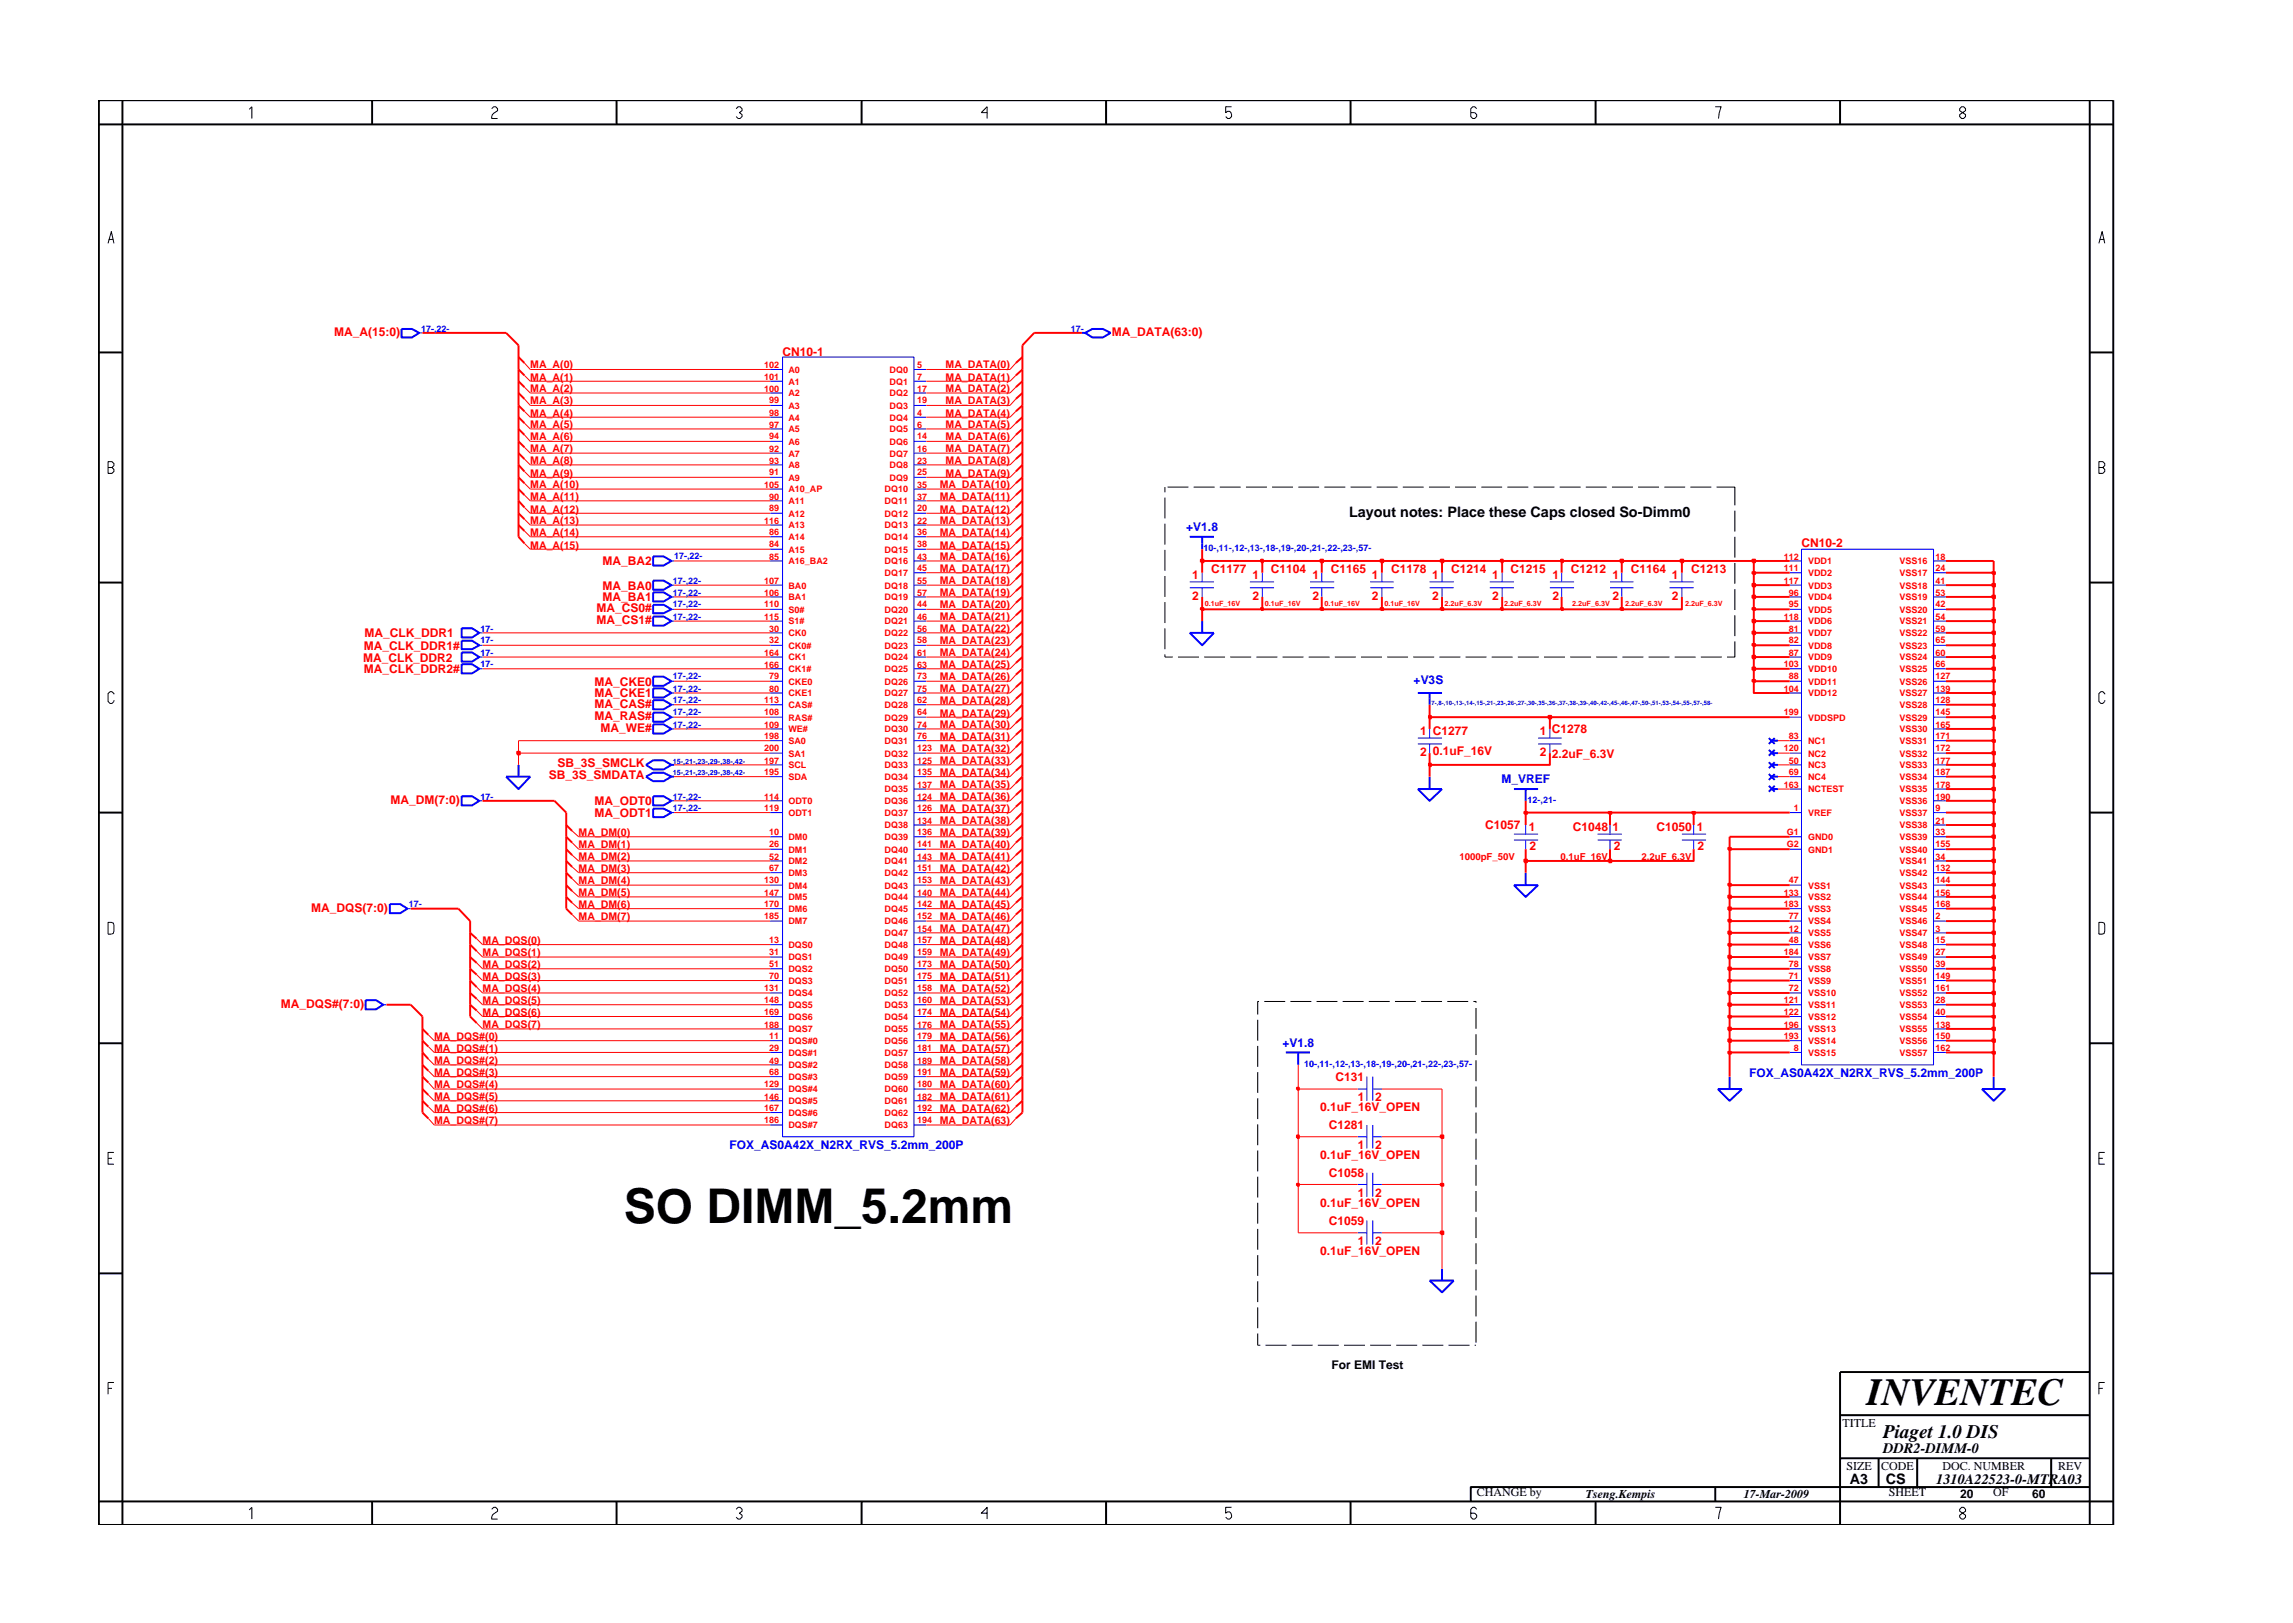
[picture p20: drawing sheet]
<svg xmlns="http://www.w3.org/2000/svg" width="297mm" height="210mm" viewBox="0 0 297 210" stroke-linecap="round" stroke-linejoin="round" font-family="sans-serif">
<defs><g id="words">
<text font-size="6.2" x="80.8" y="158.4">SO DIMM_5.2mm</text>
<text font-size="5" x="241.8" y="182">INVENTEC</text>
<text font-size="2.5" x="244" y="186.3">Piaget 1.0 DIS</text>
<g font-size="1.9">
<text x="174.8" y="67">Layout notes: Place these Caps closed So-Dimm0</text>
<text x="244" y="188.2">DDR2-DIMM-0</text>
<text x="239.6" y="192.2">A3</text>
<text x="244.3" y="192.3">CS</text>
<text x="250.8" y="192.2">1310A22523-0-MTRA03</text>
</g>
<g font-size="1.6" fill="#f00">
<text x="43.3" y="43.5">MA_A(15:0)</text>
<text x="101.4" y="46.1">CN10-1</text>
<text x="144" y="43.5">MA_DATA(63:0)</text>
<text x="233.4" y="70.9">CN10-2</text>
<text x="78.1" y="76.4">MA_BA0</text>
<text x="78.1" y="77.9">MA_BA1</text>
<text x="78.1" y="73.3">MA_BA2</text>
<text x="154.4" y="75">1</text>
<text x="154.4" y="77.7">2</text>
<text x="156.9" y="74.3">C1177</text>
<text x="162.2" y="75">1</text>
<text x="162.2" y="77.7">2</text>
<text x="164.6" y="74.3">C1104</text>
<text x="170" y="75">1</text>
<text x="170" y="77.7">2</text>
<text x="172.4" y="74.3">C1165</text>
<text x="177.7" y="75">1</text>
<text x="177.7" y="77.7">2</text>
<text x="180.2" y="74.3">C1178</text>
<text x="185.5" y="75">1</text>
<text x="185.5" y="77.7">2</text>
<text x="188" y="74.3">C1214</text>
<text x="193.3" y="75">1</text>
<text x="193.3" y="77.7">2</text>
<text x="195.7" y="74.3">C1215</text>
<text x="201.1" y="75">1</text>
<text x="201.1" y="77.7">2</text>
<text x="203.5" y="74.3">C1212</text>
<text x="208.9" y="75">1</text>
<text x="208.9" y="77.7">2</text>
<text x="211.3" y="74.3">C1164</text>
<text x="216.6" y="75">1</text>
<text x="216.6" y="77.7">2</text>
<text x="219.1" y="74.3">C1213</text>
<text x="47.2" y="82.6">MA_CLK_DDR1</text>
<text x="77.3" y="80.9">MA_CS1#</text>
<text x="77.3" y="79.3">MA_CS0#</text>
<text x="47.1" y="85.7">MA_CLK_DDR2</text>
<text x="47.1" y="87.2">MA_CLK_DDR2#</text>
<text x="47.1" y="84.2">MA_CLK_DDR1#</text>
<text x="77" y="88.8">MA_CKE0</text>
<text x="77" y="90.4">MA_CKE1</text>
<text x="77" y="91.7">MA_CAS#</text>
<text x="77" y="93.2">MA_RAS#</text>
<text x="77.8" y="94.8">MA_WE#</text>
<text x="184" y="95.2">1 C1277</text>
<text x="199.5" y="95.2">1 C1278</text>
<text x="71.1" y="100.9">SB_3S_SMDATA</text>
<text x="72.2" y="99.3">SB_3S_SMCLK</text>
<text x="184" y="98">2</text>
<text x="185.6" y="97.8">0.1uF_16V</text>
<text x="199.5" y="98">2</text>
<text x="201" y="98.2">2.2uF_6.3V</text>
<text x="50.6" y="104.2">MA_DM(7:0)</text>
<text x="77" y="104.3">MA_ODT0</text>
<text x="77" y="105.9">MA_ODT1</text>
<text x="192.4" y="107.4">C1057</text>
<text x="198.1" y="107.6">1</text>
<text x="203.7" y="107.6">C1048 1</text>
<text x="214.6" y="107.6">C1050</text>
<text x="219.8" y="107.6">1</text>
<text x="198.1" y="110.1">2</text>
<text x="209.1" y="110.1">2</text>
<text x="219.9" y="110.1">2</text>
<text x="40.3" y="118.1">MA_DQS(7:0)</text>
<text x="36.4" y="130.6">MA_DQS#(7:0)</text>
<text x="171" y="144">0.1uF_16V_OPEN</text>
<text x="173" y="140">C131</text>
<text x="175.9" y="142.6">1</text>
<text x="178.1" y="142.6">2</text>
<text x="172.2" y="146.3">C1281</text>
<text x="175.9" y="148.8">1</text>
<text x="178.1" y="148.8">2</text>
<text x="171" y="150.1">0.1uF_16V_OPEN</text>
<text x="172.2" y="152.5">C1058</text>
<text x="175.9" y="155.1">1</text>
<text x="178.1" y="155.1">2</text>
<text x="171" y="156.4">0.1uF_16V_OPEN</text>
<text x="172.2" y="158.8">C1059</text>
<text x="175.9" y="161.2">1</text>
<text x="178.1" y="161.2">2</text>
<text x="171" y="162.6">0.1uF_16V_OPEN</text>
</g>
<g font-size="1.6" fill="#00f">
<text x="153.7" y="68.8">+V1.8</text>
<text x="183.1" y="88.6">+V3S</text>
<text x="194.5" y="101.5">M_VREF</text>
<text x="166.1" y="135.6">+V1.8</text>
<text x="226.6" y="139.5">FOX_AS0A42X_N2RX_RVS_5.2mm_200P</text>
<text x="94.5" y="148.8">FOX_AS0A42X_N2RX_RVS_5.2mm_200P</text>
</g>
<g font-size="1.6">
<text x="172.5" y="177.4">For EMI Test</text>
<text x="238.7" y="184.8">TITLE</text>
<text x="239.2" y="190.4">SIZE</text>
<text x="243.7" y="190.4">CODE</text>
<text x="251.6" y="190.4">DOC. NUMBER</text>
<text x="266.6" y="190.4">REV</text>
<text x="191.3" y="193.9">CHANGE by</text>
<text x="205.4" y="194.1">Tseng.Kempis</text>
<text x="225.9" y="194.1">17-Mar-2009</text>
<text x="244.7" y="193.9">SHEET</text>
<text x="253.9" y="194.1">20</text>
<text x="258.2" y="193.9">OF</text>
<text x="263.3" y="194.1">60</text>
</g>
<g font-size="1.4" fill="#f00">
<text x="68.7" y="47.7">MA_A(0)</text>
<text x="122.5" y="47.7">MA_DATA(0)</text>
<text x="68.7" y="54">MA_A(4)</text>
<text x="68.7" y="50.8">MA_A(2)</text>
<text x="68.7" y="52.4">MA_A(3)</text>
<text x="68.7" y="49.3">MA_A(1)</text>
<text x="122.5" y="49.3">MA_DATA(1)</text>
<text x="122.5" y="50.8">MA_DATA(2)</text>
<text x="122.5" y="52.4">MA_DATA(3)</text>
<text x="122.5" y="54">MA_DATA(4)</text>
<text x="68.7" y="57">MA_A(6)</text>
<text x="68.7" y="58.6">MA_A(7)</text>
<text x="68.7" y="55.5">MA_A(5)</text>
<text x="122.5" y="55.5">MA_DATA(5)</text>
<text x="122.5" y="57">MA_DATA(6)</text>
<text x="122.5" y="58.6">MA_DATA(7)</text>
<text x="68.7" y="61.8">MA_A(9)</text>
<text x="68.7" y="63.3">MA_A(10)</text>
<text x="68.7" y="64.8">MA_A(11)</text>
<text x="68.7" y="60.1">MA_A(8)</text>
<text x="121.7" y="63.3">MA_DATA(10)</text>
<text x="121.7" y="64.8">MA_DATA(11)</text>
<text x="122.5" y="61.8">MA_DATA(9)</text>
<text x="122.5" y="60.1">MA_DATA(8)</text>
<text x="68.7" y="69.5">MA_A(14)</text>
<text x="68.7" y="71.1">MA_A(15)</text>
<text x="68.7" y="66.4">MA_A(12)</text>
<text x="68.7" y="67.9">MA_A(13)</text>
<text x="121.7" y="66.4">MA_DATA(12)</text>
<text x="121.7" y="67.9">MA_DATA(13)</text>
<text x="121.7" y="69.5">MA_DATA(14)</text>
<text x="121.7" y="71.1">MA_DATA(15)</text>
<text x="121.7" y="74.1">MA_DATA(17)</text>
<text x="121.7" y="75.7">MA_DATA(18)</text>
<text x="121.7" y="77.2">MA_DATA(19)</text>
<text x="121.7" y="72.6">MA_DATA(16)</text>
<text x="121.7" y="78.8">MA_DATA(20)</text>
<text x="121.7" y="80.4">MA_DATA(21)</text>
<text x="121.7" y="81.9">MA_DATA(22)</text>
<text x="121.7" y="83.4">MA_DATA(23)</text>
<text x="121.7" y="85">MA_DATA(24)</text>
<text x="121.7" y="86.6">MA_DATA(25)</text>
<text x="121.7" y="88.1">MA_DATA(26)</text>
<text x="121.7" y="89.7">MA_DATA(27)</text>
<text x="121.7" y="91.2">MA_DATA(28)</text>
<text x="121.7" y="92.8">MA_DATA(29)</text>
<text x="121.7" y="94.3">MA_DATA(30)</text>
<text x="121.7" y="95.9">MA_DATA(31)</text>
<text x="121.7" y="99">MA_DATA(33)</text>
<text x="121.7" y="100.5">MA_DATA(34)</text>
<text x="121.7" y="97.5">MA_DATA(32)</text>
<text x="121.7" y="102.1">MA_DATA(35)</text>
<text x="121.7" y="103.7">MA_DATA(36)</text>
<text x="121.7" y="105.2">MA_DATA(37)</text>
<text x="121.7" y="106.8">MA_DATA(38)</text>
<text x="75" y="108.3">MA_DM(0)</text>
<text x="75" y="109.8">MA_DM(1)</text>
<text x="75" y="111.4">MA_DM(2)</text>
<text x="75" y="113">MA_DM(3)</text>
<text x="121.7" y="109.8">MA_DATA(40)</text>
<text x="121.7" y="111.4">MA_DATA(41)</text>
<text x="121.7" y="113">MA_DATA(42)</text>
<text x="121.7" y="108.3">MA_DATA(39)</text>
<text x="75" y="119.2">MA_DM(7)</text>
<text x="75" y="114.5">MA_DM(4)</text>
<text x="75" y="116.1">MA_DM(5)</text>
<text x="75" y="117.6">MA_DM(6)</text>
<text x="121.7" y="114.5">MA_DATA(43)</text>
<text x="121.7" y="116.1">MA_DATA(44)</text>
<text x="121.7" y="117.6">MA_DATA(45)</text>
<text x="121.7" y="119.2">MA_DATA(46)</text>
<text x="62.5" y="122.3">MA_DQS(0)</text>
<text x="62.5" y="123.9">MA_DQS(1)</text>
<text x="62.5" y="125.4">MA_DQS(2)</text>
<text x="121.7" y="122.3">MA_DATA(48)</text>
<text x="121.7" y="123.9">MA_DATA(49)</text>
<text x="121.7" y="125.4">MA_DATA(50)</text>
<text x="121.7" y="120.8">MA_DATA(47)</text>
<text x="62.5" y="126.9">MA_DQS(3)</text>
<text x="62.5" y="128.6">MA_DQS(4)</text>
<text x="62.5" y="130.1">MA_DQS(5)</text>
<text x="62.5" y="131.6">MA_DQS(6)</text>
<text x="121.7" y="126.9">MA_DATA(51)</text>
<text x="121.7" y="128.6">MA_DATA(52)</text>
<text x="121.7" y="130.1">MA_DATA(53)</text>
<text x="121.7" y="131.6">MA_DATA(54)</text>
<text x="56.2" y="134.7">MA_DQS#(0)</text>
<text x="56.2" y="136.3">MA_DQS#(1)</text>
<text x="56.2" y="137.9">MA_DQS#(2)</text>
<text x="62.5" y="133.2">MA_DQS(7)</text>
<text x="121.7" y="136.3">MA_DATA(57)</text>
<text x="121.7" y="137.9">MA_DATA(58)</text>
<text x="121.7" y="133.2">MA_DATA(55)</text>
<text x="121.7" y="134.7">MA_DATA(56)</text>
<text x="56.2" y="139.4">MA_DQS#(3)</text>
<text x="56.2" y="140.9">MA_DQS#(4)</text>
<text x="56.2" y="142.5">MA_DQS#(5)</text>
<text x="121.7" y="139.4">MA_DATA(59)</text>
<text x="121.7" y="140.9">MA_DATA(60)</text>
<text x="121.7" y="142.5">MA_DATA(61)</text>
<text x="56.2" y="144">MA_DQS#(6)</text>
<text x="56.2" y="145.6">MA_DQS#(7)</text>
<text x="121.7" y="144">MA_DATA(62)</text>
<text x="121.7" y="145.6">MA_DATA(63)</text>
</g>
<g font-size="1.2" fill="#00f">
<text x="54.6" y="43">17-,22-</text>
<text x="138.7" y="43">17-</text>
<text x="155.9" y="71.4">10-,11-,12-,13-,18-,19-,20-,21-,22-,23-,57-</text>
<text x="87.2" y="75.6">17-,22-</text>
<text x="87.2" y="77.2">17-,22-</text>
<text x="87.3" y="72.4">17-,22-</text>
<text x="62.3" y="83.3">17-</text>
<text x="62.3" y="81.8">17-</text>
<text x="87.2" y="78.7">17-,22-</text>
<text x="87.2" y="80.3">17-,22-</text>
<text x="62.3" y="84.9">17-</text>
<text x="62.3" y="86.5">17-</text>
<text x="87.2" y="88">17-,22-</text>
<text x="87.2" y="89.6">17-,22-</text>
<text x="87.2" y="91.1">17-,22-</text>
<text x="87.2" y="94.3">17-,22-</text>
<text x="87.2" y="92.7">17-,22-</text>
<text x="62.3" y="103.6">17-</text>
<text x="87.2" y="105.1">17-,22-</text>
<text x="87.2" y="103.6">17-,22-</text>
<text x="197.9" y="104">12-,21-</text>
<text x="52.9" y="117.5">17-</text>
<text x="168.9" y="138.2">10-,11-,12-,13-,18-,19-,20-,21-,22-,23-,57-</text>
</g>
<g font-size="1.2" fill="#f00">
<text x="99" y="47.6">102</text>
<text x="118.8" y="47.6">5</text>
<text x="99" y="50.7">100</text>
<text x="99" y="49.2">101</text>
<text x="99.7" y="52.3">99</text>
<text x="99.7" y="53.9">98</text>
<text x="102.1" y="51.4">A2</text>
<text x="102.1" y="53">A3</text>
<text x="102.1" y="48.3">A0</text>
<text x="102.1" y="49.8">A1</text>
<text x="115.2" y="53">DQ3</text>
<text x="115.2" y="51.4">DQ2</text>
<text x="115.2" y="48.3">DQ0</text>
<text x="115.2" y="49.8">DQ1</text>
<text x="118.8" y="53.9">4</text>
<text x="118.8" y="52.3">19</text>
<text x="118.8" y="50.7">17</text>
<text x="118.8" y="49.2">7</text>
<text x="99.7" y="55.4">97</text>
<text x="99.7" y="56.9">94</text>
<text x="99.7" y="58.5">92</text>
<text x="102.1" y="54.5">A4</text>
<text x="102.1" y="56">A5</text>
<text x="102.1" y="57.6">A6</text>
<text x="102.1" y="59.1">A7</text>
<text x="115.2" y="59.1">DQ7</text>
<text x="115.2" y="57.6">DQ6</text>
<text x="115.2" y="56">DQ5</text>
<text x="115.2" y="54.5">DQ4</text>
<text x="118.8" y="58.5">16</text>
<text x="118.8" y="56.9">14</text>
<text x="118.8" y="55.4">6</text>
<text x="99" y="63.2">105</text>
<text x="99.7" y="60.1">93</text>
<text x="99.7" y="61.6">91</text>
<text x="99.7" y="64.7">90</text>
<text x="102.1" y="60.7">A8</text>
<text x="102.1" y="62.3">A9</text>
<text x="102.1" y="63.8">A10_AP</text>
<text x="102.1" y="65.3">A11</text>
<text x="114.6" y="63.8">DQ10</text>
<text x="114.6" y="65.3">DQ11</text>
<text x="115.2" y="60.7">DQ8</text>
<text x="115.2" y="62.3">DQ9</text>
<text x="118.8" y="60.1">23</text>
<text x="118.8" y="61.6">25</text>
<text x="118.8" y="63.2">35</text>
<text x="118.8" y="64.7">37</text>
<text x="99" y="67.8">116</text>
<text x="99.7" y="69.4">86</text>
<text x="99.7" y="70.9">84</text>
<text x="99.7" y="66.2">89</text>
<text x="102.1" y="68.5">A13</text>
<text x="102.1" y="70">A14</text>
<text x="102.1" y="71.6">A15</text>
<text x="102.1" y="66.9">A12</text>
<text x="114.6" y="71.6">DQ15</text>
<text x="114.6" y="66.9">DQ12</text>
<text x="114.6" y="68.5">DQ13</text>
<text x="114.6" y="70">DQ14</text>
<text x="118.8" y="69.4">36</text>
<text x="118.8" y="70.9">38</text>
<text x="118.8" y="66.2">20</text>
<text x="118.8" y="67.8">22</text>
<text x="99" y="75.6">107</text>
<text x="99" y="77.2">106</text>
<text x="99.7" y="72.5">85</text>
<text x="102.1" y="73.1">A16_BA2</text>
<text x="102.1" y="76.2">BA0</text>
<text x="102.1" y="77.8">BA1</text>
<text x="114.6" y="73.1">DQ16</text>
<text x="114.6" y="74.6">DQ17</text>
<text x="114.6" y="76.2">DQ18</text>
<text x="114.6" y="77.8">DQ19</text>
<text x="118.8" y="72.5">43</text>
<text x="118.8" y="74">45</text>
<text x="118.8" y="75.6">55</text>
<text x="118.8" y="77.2">57</text>
<text x="231.1" y="72.5">112</text>
<text x="231.1" y="74">111</text>
<text x="231.1" y="75.6">117</text>
<text x="231.7" y="77.2">96</text>
<text x="234.2" y="73.1">VDD1</text>
<text x="234.2" y="74.6">VDD2</text>
<text x="234.2" y="76.2">VDD3</text>
<text x="234.2" y="77.8">VDD4</text>
<text x="246.1" y="73.1">VSS16</text>
<text x="246.1" y="74.6">VSS17</text>
<text x="246.1" y="76.2">VSS18</text>
<text x="246.1" y="77.8">VSS19</text>
<text x="250.7" y="72.5">18</text>
<text x="250.7" y="74">24</text>
<text x="250.7" y="75.6">41</text>
<text x="250.7" y="77.2">53</text>
<text x="99" y="78.7">110</text>
<text x="99" y="80.3">115</text>
<text x="99.7" y="81.8">30</text>
<text x="99.7" y="83.3">32</text>
<text x="102.1" y="79.4">S0#</text>
<text x="102.1" y="80.9">S1#</text>
<text x="102.1" y="82.4">CK0</text>
<text x="114.6" y="79.4">DQ20</text>
<text x="114.6" y="80.9">DQ21</text>
<text x="114.6" y="82.4">DQ22</text>
<text x="118.8" y="78.7">44</text>
<text x="118.8" y="80.3">46</text>
<text x="118.8" y="81.8">56</text>
<text x="118.8" y="83.3">58</text>
<text x="231.1" y="80.3">118</text>
<text x="231.7" y="78.7">95</text>
<text x="231.7" y="81.8">81</text>
<text x="231.7" y="83.3">82</text>
<text x="234.2" y="79.4">VDD5</text>
<text x="234.2" y="80.9">VDD6</text>
<text x="234.2" y="82.4">VDD7</text>
<text x="246.1" y="79.4">VSS20</text>
<text x="246.1" y="80.9">VSS21</text>
<text x="246.1" y="82.4">VSS22</text>
<text x="250.7" y="78.7">42</text>
<text x="250.7" y="80.3">54</text>
<text x="250.7" y="81.8">59</text>
<text x="250.7" y="83.3">65</text>
<text x="99" y="84.9">164</text>
<text x="99" y="86.5">166</text>
<text x="99.7" y="89.6">80</text>
<text x="99.7" y="88">79</text>
<text x="102.1" y="84">CK0#</text>
<text x="102.1" y="85.6">CK1</text>
<text x="102.1" y="87.1">CK1#</text>
<text x="102.1" y="88.7">CKE0</text>
<text x="114.6" y="84">DQ23</text>
<text x="114.6" y="85.6">DQ24</text>
<text x="114.6" y="87.1">DQ25</text>
<text x="114.6" y="88.7">DQ26</text>
<text x="118.8" y="84.9">61</text>
<text x="118.8" y="86.5">63</text>
<text x="118.8" y="88">73</text>
<text x="118.8" y="89.6">75</text>
<text x="231.1" y="86.5">103</text>
<text x="231.1" y="89.6">104</text>
<text x="231.7" y="84.9">87</text>
<text x="231.7" y="88">88</text>
<text x="234.2" y="84">VDD8</text>
<text x="234.2" y="85.6">VDD9</text>
<text x="234.2" y="87.1">VDD10</text>
<text x="234.2" y="88.7">VDD11</text>
<text x="246.1" y="88.7">VSS26</text>
<text x="246.1" y="84">VSS23</text>
<text x="246.1" y="85.6">VSS24</text>
<text x="246.1" y="87.1">VSS25</text>
<text x="250.7" y="86.5">66</text>
<text x="250.7" y="88">127</text>
<text x="250.7" y="89.6">139</text>
<text x="250.7" y="84.9">60</text>
<text x="99" y="92.7">108</text>
<text x="99" y="95.8">198</text>
<text x="99" y="94.3">109</text>
<text x="99" y="91.1">113</text>
<text x="102.1" y="93.3">RAS#</text>
<text x="102.1" y="94.9">WE#</text>
<text x="102.1" y="91.7">CAS#</text>
<text x="102.1" y="90.2">CKE1</text>
<text x="114.6" y="94.9">DQ30</text>
<text x="114.6" y="90.2">DQ27</text>
<text x="114.6" y="91.7">DQ28</text>
<text x="114.6" y="93.3">DQ29</text>
<text x="118.8" y="91.1">62</text>
<text x="118.8" y="92.7">64</text>
<text x="118.8" y="94.3">74</text>
<text x="118.8" y="95.8">76</text>
<text x="231.1" y="92.7">199</text>
<text x="231.7" y="95.8">83</text>
<text x="234.2" y="93.3">VDDSPD</text>
<text x="234.2" y="90.2">VDD12</text>
<text x="246.1" y="90.2">VSS27</text>
<text x="246.1" y="91.7">VSS28</text>
<text x="246.1" y="93.3">VSS29</text>
<text x="246.1" y="94.9">VSS30</text>
<text x="250.7" y="91.1">128</text>
<text x="250.7" y="92.7">145</text>
<text x="250.7" y="94.3">165</text>
<text x="250.7" y="95.8">171</text>
<text x="99" y="97.3">200</text>
<text x="99" y="98.9">197</text>
<text x="99" y="100.4">195</text>
<text x="102.1" y="96.4">SA0</text>
<text x="102.1" y="98">SA1</text>
<text x="102.1" y="99.5">SCL</text>
<text x="102.1" y="101.1">SDA</text>
<text x="114.6" y="96.4">DQ31</text>
<text x="114.6" y="98">DQ32</text>
<text x="114.6" y="99.5">DQ33</text>
<text x="114.6" y="101.1">DQ34</text>
<text x="118.8" y="100.4">135</text>
<text x="118.8" y="97.3">123</text>
<text x="118.8" y="98.9">125</text>
<text x="231.1" y="97.3">120</text>
<text x="231.7" y="98.9">50</text>
<text x="231.7" y="100.4">69</text>
<text x="234.2" y="96.4">NC1</text>
<text x="234.2" y="98">NC2</text>
<text x="234.2" y="99.5">NC3</text>
<text x="234.2" y="101.1">NC4</text>
<text x="246.1" y="96.4">VSS31</text>
<text x="246.1" y="98">VSS32</text>
<text x="246.1" y="99.5">VSS33</text>
<text x="246.1" y="101.1">VSS34</text>
<text x="250.7" y="97.3">172</text>
<text x="250.7" y="98.9">177</text>
<text x="250.7" y="100.4">187</text>
<text x="99" y="105.1">119</text>
<text x="99" y="103.6">114</text>
<text x="102.1" y="105.7">ODT1</text>
<text x="102.1" y="104.2">ODT0</text>
<text x="114.6" y="102.7">DQ35</text>
<text x="114.6" y="104.2">DQ36</text>
<text x="114.6" y="105.7">DQ37</text>
<text x="114.6" y="107.3">DQ38</text>
<text x="118.8" y="102.1">137</text>
<text x="118.8" y="103.6">124</text>
<text x="118.8" y="105.1">126</text>
<text x="118.8" y="106.7">134</text>
<text x="231.1" y="102.1">163</text>
<text x="232.4" y="105.1">1</text>
<text x="234.2" y="105.7">VREF</text>
<text x="234.2" y="102.7">NCTEST</text>
<text x="246.1" y="102.7">VSS35</text>
<text x="246.1" y="104.2">VSS36</text>
<text x="246.1" y="105.7">VSS37</text>
<text x="246.1" y="107.3">VSS38</text>
<text x="250.7" y="103.6">190</text>
<text x="250.7" y="105.1">9</text>
<text x="250.7" y="106.7">21</text>
<text x="250.7" y="102.1">178</text>
<text x="99.7" y="108.2">10</text>
<text x="99.7" y="109.8">26</text>
<text x="99.7" y="111.4">52</text>
<text x="99.7" y="112.9">67</text>
<text x="102.1" y="113.5">DM3</text>
<text x="102.1" y="108.8">DM0</text>
<text x="102.1" y="110.4">DM1</text>
<text x="102.1" y="112">DM2</text>
<text x="114.6" y="108.8">DQ39</text>
<text x="114.6" y="110.4">DQ40</text>
<text x="114.6" y="112">DQ41</text>
<text x="114.6" y="113.5">DQ42</text>
<text x="118.8" y="108.2">136</text>
<text x="118.8" y="109.8">141</text>
<text x="118.8" y="111.4">143</text>
<text x="118.8" y="112.9">151</text>
<text x="189.1" y="111.4">1000pF_50V</text>
<text x="202.2" y="111.4">0.1uF_16V</text>
<text x="212.7" y="111.4">2.2uF_6.3V</text>
<text x="231.5" y="108.2">G1</text>
<text x="231.5" y="109.8">G2</text>
<text x="234.2" y="108.8">GND0</text>
<text x="234.2" y="110.4">GND1</text>
<text x="246.1" y="108.8">VSS39</text>
<text x="246.1" y="110.4">VSS40</text>
<text x="246.1" y="112">VSS41</text>
<text x="246.1" y="113.5">VSS42</text>
<text x="250.7" y="108.2">33</text>
<text x="250.7" y="109.8">155</text>
<text x="250.7" y="111.4">34</text>
<text x="250.7" y="112.9">132</text>
<text x="99" y="114.4">130</text>
<text x="99" y="116">147</text>
<text x="99" y="117.5">170</text>
<text x="99" y="119.1">185</text>
<text x="102.1" y="115.1">DM4</text>
<text x="102.1" y="116.6">DM5</text>
<text x="102.1" y="118.2">DM6</text>
<text x="102.1" y="119.8">DM7</text>
<text x="114.6" y="115.1">DQ43</text>
<text x="114.6" y="116.6">DQ44</text>
<text x="114.6" y="118.2">DQ45</text>
<text x="114.6" y="119.8">DQ46</text>
<text x="118.8" y="116">140</text>
<text x="118.8" y="117.5">142</text>
<text x="118.8" y="119.1">152</text>
<text x="118.8" y="114.4">153</text>
<text x="231.1" y="117.5">183</text>
<text x="231.1" y="116">133</text>
<text x="231.7" y="114.4">47</text>
<text x="231.7" y="119.1">77</text>
<text x="234.2" y="115.1">VSS1</text>
<text x="234.2" y="119.8">VSS4</text>
<text x="234.2" y="118.2">VSS3</text>
<text x="234.2" y="116.6">VSS2</text>
<text x="246.1" y="118.2">VSS45</text>
<text x="246.1" y="119.8">VSS46</text>
<text x="246.1" y="115.1">VSS43</text>
<text x="246.1" y="116.6">VSS44</text>
<text x="250.7" y="117.5">168</text>
<text x="250.7" y="119.1">2</text>
<text x="250.7" y="114.4">144</text>
<text x="250.7" y="116">156</text>
<text x="99.7" y="122.2">13</text>
<text x="99.7" y="123.7">31</text>
<text x="99.7" y="125.3">51</text>
<text x="102.1" y="122.8">DQS0</text>
<text x="102.1" y="124.4">DQS1</text>
<text x="102.1" y="125.9">DQS2</text>
<text x="114.6" y="121.3">DQ47</text>
<text x="114.6" y="122.8">DQ48</text>
<text x="114.6" y="124.4">DQ49</text>
<text x="114.6" y="125.9">DQ50</text>
<text x="118.8" y="120.7">154</text>
<text x="118.8" y="122.2">157</text>
<text x="118.8" y="123.7">159</text>
<text x="118.8" y="125.3">173</text>
<text x="231.1" y="123.7">184</text>
<text x="231.7" y="122.2">48</text>
<text x="231.7" y="125.3">78</text>
<text x="231.7" y="120.7">12</text>
<text x="234.2" y="122.8">VSS6</text>
<text x="234.2" y="124.4">VSS7</text>
<text x="234.2" y="125.9">VSS8</text>
<text x="234.2" y="121.3">VSS5</text>
<text x="246.1" y="121.3">VSS47</text>
<text x="246.1" y="122.8">VSS48</text>
<text x="246.1" y="124.4">VSS49</text>
<text x="246.1" y="125.9">VSS50</text>
<text x="250.7" y="120.7">3</text>
<text x="250.7" y="122.2">15</text>
<text x="250.7" y="123.7">27</text>
<text x="250.7" y="125.3">39</text>
<text x="99" y="128.4">131</text>
<text x="99" y="130">148</text>
<text x="99" y="131.5">169</text>
<text x="99.7" y="126.9">70</text>
<text x="102.1" y="127.5">DQS3</text>
<text x="102.1" y="129.1">DQS4</text>
<text x="102.1" y="130.6">DQS5</text>
<text x="114.6" y="127.5">DQ51</text>
<text x="114.6" y="130.6">DQ53</text>
<text x="114.6" y="129.1">DQ52</text>
<text x="118.8" y="130">160</text>
<text x="118.8" y="131.5">174</text>
<text x="118.8" y="126.9">175</text>
<text x="118.8" y="128.4">158</text>
<text x="231.1" y="130">121</text>
<text x="231.1" y="131.5">122</text>
<text x="231.7" y="128.4">72</text>
<text x="231.7" y="126.9">71</text>
<text x="234.2" y="129.1">VSS10</text>
<text x="234.2" y="130.6">VSS11</text>
<text x="234.2" y="127.5">VSS9</text>
<text x="246.1" y="127.5">VSS51</text>
<text x="246.1" y="129.1">VSS52</text>
<text x="246.1" y="130.6">VSS53</text>
<text x="250.7" y="126.9">149</text>
<text x="250.7" y="128.4">161</text>
<text x="250.7" y="130">28</text>
<text x="250.7" y="131.5">40</text>
<text x="99" y="133.1">188</text>
<text x="99.7" y="134.6">11</text>
<text x="99.7" y="136.2">29</text>
<text x="99.7" y="137.8">49</text>
<text x="102.1" y="132.1">DQS6</text>
<text x="102.1" y="133.7">DQS7</text>
<text x="102.1" y="135.3">DQS#0</text>
<text x="102.1" y="136.8">DQS#1</text>
<text x="114.6" y="132.1">DQ54</text>
<text x="114.6" y="133.7">DQ55</text>
<text x="114.6" y="135.3">DQ56</text>
<text x="114.6" y="136.8">DQ57</text>
<text x="118.8" y="133.1">176</text>
<text x="118.8" y="134.6">179</text>
<text x="118.8" y="136.2">181</text>
<text x="118.8" y="137.8">189</text>
<text x="231.1" y="133.1">196</text>
<text x="231.1" y="134.6">193</text>
<text x="232.4" y="136.2">8</text>
<text x="234.2" y="132.1">VSS12</text>
<text x="234.2" y="133.7">VSS13</text>
<text x="234.2" y="135.3">VSS14</text>
<text x="234.2" y="136.8">VSS15</text>
<text x="246.1" y="132.1">VSS54</text>
<text x="246.1" y="133.7">VSS55</text>
<text x="246.1" y="135.3">VSS56</text>
<text x="246.1" y="136.8">VSS57</text>
<text x="250.7" y="133.1">138</text>
<text x="250.7" y="134.6">150</text>
<text x="250.7" y="136.2">162</text>
<text x="99" y="144">167</text>
<text x="99" y="140.8">129</text>
<text x="99" y="142.4">146</text>
<text x="99.7" y="139.3">68</text>
<text x="102.1" y="138.4">DQS#2</text>
<text x="102.1" y="139.9">DQS#3</text>
<text x="102.1" y="141.5">DQS#4</text>
<text x="102.1" y="143">DQS#5</text>
<text x="114.6" y="138.4">DQ58</text>
<text x="114.6" y="139.9">DQ59</text>
<text x="114.6" y="141.5">DQ60</text>
<text x="114.6" y="143">DQ61</text>
<text x="118.8" y="139.3">191</text>
<text x="118.8" y="140.8">180</text>
<text x="118.8" y="142.4">182</text>
<text x="118.8" y="144">192</text>
<text x="99" y="145.5">186</text>
<text x="102.1" y="146.2">DQS#7</text>
<text x="102.1" y="144.6">DQS#6</text>
<text x="114.6" y="144.6">DQ62</text>
<text x="114.6" y="146.2">DQ63</text>
<text x="118.8" y="145.5">194</text>
</g>
<g font-size=".9" fill="#f00">
<text x="156.1" y="78.5">0.1uF_16V</text>
<text x="163.9" y="78.5">0.1uF_16V</text>
<text x="171.6" y="78.5">0.1uF_16V</text>
<text x="179.4" y="78.5">0.1uF_16V</text>
<text x="187.1" y="78.5">2.2uF_6.3V</text>
<text x="194.8" y="78.5">2.2uF_6.3V</text>
<text x="203.7" y="78.5">2.2uF_6.3V</text>
<text x="210.5" y="78.5">2.2uF_6.3V</text>
<text x="218.3" y="78.5">2.2uF_6.3V</text>
</g>
<g font-size=".9" fill="#00f">
<text x="87.2" y="100.4">15-,21-,23-,29-,38-,42-</text>
<text x="87.2" y="98.9">15-,21-,23-,29-,38-,42-</text>
</g>
<text font-size=".8" fill="#00f" x="185.4" y="91.3">7-,8-,10-,13-,14-,15-,21-,23-,26-,27-,30-,35-,36-,37-,38-,39-,40-,42-,45-,46-,47-,50-,51-,53-,54-,55-,57-,58-</text>
</g></defs>
<g fill="none" stroke="#00f" stroke-width=".13">
<path d="M54.3 43.1h.4M99.8 47.9h1.6M99.8 50.9h1.6M99.8 54h1.6M99.8 57.2h1.6M99.8 49.4h1.6M99.8 52.5h1.6M99.8 55.6h1.6M99.8 58.7h1.6M101.4 46.3h17v101h-17zM118.4 49.4h1.6M118.4 52.5h1.6"/>
<path d="M118.4 55.6h1.6M118.4 58.7h1.6M118.4 47.9h1.6M118.4 50.9h1.6M118.4 54h1.6M118.4 57.2h1.6M87 75.8h.3M87 78.9h.3M87 77.3h.3M87 72.7h.3M99.8 77.3h1.6M99.8 72.7h1.6"/>
<path d="M99.8 60.2h1.6M99.8 63.4h1.6M99.8 66.5h1.6M99.8 69.5h1.6M99.8 75.8h1.6M99.8 78.9h1.6M99.8 61.8h1.6M99.8 64.9h1.6M99.8 68h1.6M99.8 71.1h1.6M118.4 77.3h1.6M118.4 61.8h1.6"/>
<path d="M118.4 64.9h1.6M118.4 68h1.6M118.4 71.1h1.6M118.4 74.2h1.6M118.4 75.8h1.6M118.4 78.9h1.6M118.4 72.7h1.6M118.4 60.2h1.6M118.4 63.4h1.6M118.4 66.5h1.6M118.4 69.5h1.6M154.1 76.1h3.2"/>
<path d="M154.1 75.4h3.2M155.7 74.2v1.2M155.7 76.1v1.2M161.9 76.1h3.1M161.9 75.4h3.1M163.5 74.2v1.2M163.5 76.1v1.2M169.7 75.4h3.1M169.7 76.1h3.1M171.2 74.2v1.2M171.2 76.1v1.2M177.5 75.4h3"/>
<path d="M177.5 76.1h3M179 74.2v1.2M179 76.1v1.2M185.2 76.1h3.1M185.2 75.4h3.1M186.8 74.2v1.2M186.8 76.1v1.2M193 76.1h3.1M193 75.4h3.1M194.6 74.2v1.2M194.6 76.1v1.2M200.8 75.4h3.1"/>
<path d="M200.8 76.1h3.1M202.3 74.2v1.2M202.3 76.1v1.2M208.6 75.4h3M208.6 76.1h3M210.1 74.2v1.2M210.1 76.1v1.2M216.3 76.1h3.1M216.3 75.4h3.1M217.9 74.2v1.2M217.9 76.1v1.2M231.8 77.3h1.6"/>
<path d="M231.8 74.2h1.6M231.8 75.8h1.6M231.8 78.9h1.6M231.8 72.7h1.6M233.4 71.1h17.1v66.9h-17.1zM250.5 77.3h1.6M250.5 74.2h1.6M250.5 75.8h1.6M250.5 78.9h1.6M250.5 72.7h1.6M62.1 83.6h.4M62.1 82h.4"/>
<path d="M62.1 85.1h.4M62.1 86.6h.4M87 88.3h.3M87 91.3h.3M87 80.5h.3M87 92.9h.3M87 89.8h.3M87 94.4h.3M99.8 83.6h1.6M99.8 86.6h1.6M99.8 80.5h1.6M99.8 92.9h1.6"/>
<path d="M99.8 89.8h1.6M99.8 96h1.6M99.8 99.1h1.6M99.8 82h1.6M99.8 88.3h1.6M99.8 85.1h1.6M99.8 91.3h1.6M99.8 94.4h1.6M99.8 97.6h1.6M118.4 83.6h1.6M118.4 86.6h1.6M118.4 80.5h1.6"/>
<path d="M118.4 92.9h1.6M118.4 89.8h1.6M118.4 96h1.6M118.4 99.1h1.6M118.4 82h1.6M118.4 88.3h1.6M118.4 85.1h1.6M118.4 91.3h1.6M118.4 94.4h1.6M118.4 97.6h1.6M183.7 95.6h3.1M183.7 96.4h3.1"/>
<path d="M185.2 94.4v1.2M185.2 96.4v1.2M199.2 95.6h3.1M199.2 96.4h3.1M200.8 94.4v1.2M200.8 96.4v1.2M231.8 83.6h1.6M231.8 86.6h1.6M231.8 80.5h1.6M231.8 89.8h1.6M231.8 96h1.6M231.8 99.1h1.6"/>
<path d="M231.8 82h1.6M231.8 88.3h1.6M231.8 85.1h1.6M231.8 92.9h1.6M231.8 97.6h1.6M250.5 83.6h1.6M250.5 86.6h1.6M250.5 80.5h1.6M250.5 92.9h1.6M250.5 89.8h1.6M250.5 96h1.6M250.5 99.1h1.6"/>
<path d="M250.5 82h1.6M250.5 88.3h1.6M250.5 85.1h1.6M250.5 91.3h1.6M250.5 94.4h1.6M250.5 97.6h1.6M52.8 117.7h.4M62.1 103.7h.4M87 103.7h.3M87 105.3h.3M99.8 103.7h1.6M99.8 117.7h1.6"/>
<path d="M99.8 108.4h1.6M99.8 111.5h1.6M99.8 114.7h1.6M99.8 105.3h1.6M99.8 100.6h1.6M99.8 110h1.6M99.8 113.1h1.6M99.8 116.2h1.6M99.8 119.3h1.6M118.4 105.3h1.6M118.4 117.7h1.6M118.4 108.4h1.6"/>
<path d="M118.4 111.5h1.6M118.4 114.7h1.6M118.4 102.2h1.6M118.4 103.7h1.6M118.4 100.6h1.6M118.4 110h1.6M118.4 113.1h1.6M118.4 116.2h1.6M118.4 119.3h1.6M118.4 106.9h1.6M196.1 108.1h3.1M196.1 108.8h3.1"/>
<path d="M197.6 106.9v1.2M197.6 108.8v1.2M207 108.1h3.1M207 108.8h3.1M208.6 106.9v1.2M208.6 108.8v1.2M217.9 108.1h3.1M217.9 108.8h3.1M219.4 106.9v1.2M219.4 108.8v1.2M231.8 117.7h1.6M231.8 108.4h1.6"/>
<path d="M231.8 114.7h1.6M231.8 102.2h1.6M231.8 105.3h1.6M231.8 100.6h1.6M231.8 110h1.6M231.8 116.2h1.6M231.8 119.3h1.6M250.5 105.3h1.6M250.5 117.7h1.6M250.5 108.4h1.6M250.5 111.5h1.6M250.5 114.7h1.6"/>
<path d="M250.5 102.2h1.6M250.5 103.7h1.6M250.5 100.6h1.6M250.5 110h1.6M250.5 113.1h1.6M250.5 116.2h1.6M250.5 119.3h1.6M250.5 106.9h1.6M49.6 130.2h.5M99.8 122.4h1.6M99.8 125.5h1.6M99.8 128.6h1.6"/>
<path d="M99.8 131.7h1.6M99.8 134.8h1.6M99.8 138h1.6M99.8 130.2h1.6M99.8 124h1.6M99.8 127h1.6M99.8 133.3h1.6M99.8 136.3h1.6M99.8 139.5h1.6M118.4 130.2h1.6M118.4 124h1.6M118.4 127h1.6"/>
<path d="M118.4 133.3h1.6M118.4 136.3h1.6M118.4 139.5h1.6M118.4 120.8h1.6M118.4 122.4h1.6M118.4 125.5h1.6M118.4 128.6h1.6M118.4 131.7h1.6M118.4 134.8h1.6M118.4 138h1.6M177.1 139.5v3.1M177.8 139.5v3.1"/>
<path d="M231.8 130.2h1.6M231.8 124h1.6M231.8 127h1.6M231.8 133.3h1.6M231.8 136.3h1.6M231.8 120.8h1.6M231.8 122.4h1.6M231.8 125.5h1.6M231.8 128.6h1.6M231.8 131.7h1.6M231.8 134.8h1.6M250.5 130.2h1.6"/>
<path d="M250.5 124h1.6M250.5 127h1.6M250.5 133.3h1.6M250.5 136.3h1.6M250.5 120.8h1.6M250.5 122.4h1.6M250.5 125.5h1.6M250.5 128.6h1.6M250.5 131.7h1.6M250.5 134.8h1.6M99.8 141.1h1.6M99.8 144.1h1.6"/>
<path d="M99.8 142.6h1.6M99.8 145.7h1.6M118.4 142.6h1.6M118.4 145.7h1.6M118.4 141.1h1.6M118.4 144.1h1.6M175.9 147.3h1.2M175.9 159.7h1.2M175.9 153.4h1.2M175.9 141.1h1.2M177.1 145.7v3.1M177.1 151.9v3.2"/>
<path d="M177.1 158.1v3.1M177.8 147.3h1.2M177.8 145.7v3.1M177.8 151.9v3.2M177.8 158.1v3.1M177.8 159.7h1.2M177.8 153.4h1.2M177.8 141.1h1.2"/>
</g>
<g fill="none" stroke="#f00" stroke-width=".13">
<path d="M67.9 57.9l.8 .8M67.9 50.2l.8 .7M67.9 48.6l.8 .8M67.9 56.3l.8 .9M67.9 51.7l.8 .8M67.9 53.3l.8 .7M67.9 54.8l.8 .8M67.9 59.5l.8 .7M67.9 47l.8 .9M131.6 50.2l-.8 .7M131.6 59.5l-.8 .7M131.6 53.3l-.8 .7"/>
<path d="M131.6 48.6l-.8 .8M131.6 51.7l-.8 .8M131.6 54.8l-.8 .8M131.6 47l-.8 .9M131.6 57.9l-.8 .8M131.6 56.3l-.8 .9M67.9 64.1l.8 .8M67.9 70.4l.8 .7M67.9 61.1l.8 .7M67.9 67.3l.8 .7M67.9 68.8l.8 .7M67.9 65.7l.8 .8"/>
<path d="M67.9 62.6l.8 .8M131.6 64.1l-.8 .8M131.6 61.1l-.8 .7M131.6 71.9l-.8 .8M131.6 75l-.8 .8M131.6 76.6l-.8 .7M131.6 79.7l-.8 .8M131.6 78.1l-.8 .8M131.6 62.6l-.8 .8M131.6 73.4l-.8 .8M131.6 65.7l-.8 .8M131.6 68.8l-.8 .7"/>
<path d="M131.6 70.4l-.8 .7M131.6 67.3l-.8 .7M131.6 90.5l-.8 .8M131.6 95.2l-.8 .8M131.6 92.1l-.8 .8M131.6 85.9l-.8 .7M131.6 87.4l-.8 .9M131.6 84.4l-.8 .7M131.6 93.7l-.8 .7M131.6 96.8l-.8 .8M131.6 99.9l-.8 .7M131.6 89l-.8 .8"/>
<path d="M131.6 82.7l-.8 .9M131.6 98.3l-.8 .8M131.6 81.2l-.8 .8M74.1 109.2l.9 .8M74.1 112.3l.9 .8M74.1 115.4l.9 .8M74.1 117l.9 .7M74.1 118.5l.9 .8M74.1 113.8l.9 .9M74.1 110.8l.9 .7M74.1 107.6l.9 .8M131.6 104.5l-.8 .8"/>
<path d="M131.6 115.4l-.8 .8M131.6 110.8l-.8 .7M131.6 103l-.8 .7M131.6 107.6l-.8 .8M131.6 109.2l-.8 .8M131.6 101.5l-.8 .7M131.6 117l-.8 .7M131.6 113.8l-.8 .9M131.6 112.3l-.8 .8M131.6 118.5l-.8 .8M131.6 106.1l-.8 .8M55.5 135.6l.7 .7"/>
<path d="M55.5 134.1l.7 .7M55.5 138.7l.7 .8M55.5 137.2l.7 .8M61.8 126.3l.7 .7M61.8 121.6l.7 .8M61.8 127.9l.7 .7M61.8 132.5l.7 .8M61.8 130.9l.7 .8M61.8 124.7l.7 .8M61.8 123.2l.7 .8M61.8 129.4l.7 .8M131.6 129.4l-.8 .8"/>
<path d="M131.6 123.2l-.8 .8M131.6 138.7l-.8 .8M131.6 130.9l-.8 .8M131.6 135.6l-.8 .7M131.6 124.7l-.8 .8M131.6 132.5l-.8 .8M131.6 120.1l-.8 .7M131.6 121.6l-.8 .8M131.6 137.2l-.8 .8M131.6 127.9l-.8 .7M131.6 126.3l-.8 .7M131.6 134.1l-.8 .7"/>
<path d="M55.5 143.4l.7 .7M55.5 140.2l.7 .9M55.5 144.9l.7 .8M55.5 141.8l.7 .8M131.6 140.2l-.8 .9M131.6 143.4l-.8 .7M131.6 144.9l-.8 .8M131.6 141.8l-.8 .8M168.2 153.4v6.3h7.7M179 159.7h7.8v4.7"/>
</g>
<g fill="none" stroke="#f00" stroke-width=".25">
<path d="M67.2 57.2l.7 .7M67.2 49.4l.7 .8M67.2 47.9l.7 .7M67.2 55.6l.7 .7M67.2 50.9l.7 .8M67.2 52.5l.7 .8M67.2 54l.7 .8M67.2 58.7l.7 .8M67.2 46.3l.7 .7M132.4 49.4l-.8 .8M132.4 58.7l-.8 .8M132.4 52.5l-.8 .8"/>
<path d="M132.4 47.9l-.8 .7M132.4 57.2l-.8 .7M132.4 55.6l-.8 .7M132.4 50.9l-.8 .8M132.4 54l-.8 .8M132.4 46.3l-.8 .7M67.2 63.4l.7 .7M67.2 69.5l.7 .9M67.2 60.2l.7 .9M67.2 61.8l.7 .8M67.2 66.5l.7 .8M67.2 68l.7 .8"/>
<path d="M67.2 64.9l.7 .8M132.4 68l-.8 .8M132.4 63.4l-.8 .7M132.4 69.5l-.8 .9M132.4 60.2l-.8 .9M132.4 71.1l-.8 .8M132.4 74.2l-.8 .8M132.4 66.5l-.8 .8M132.4 75.8l-.8 .8M132.4 78.9l-.8 .8M132.4 77.3l-.8 .8M132.4 61.8l-.8 .8"/>
<path d="M132.4 72.7l-.8 .7M132.4 64.9l-.8 .8M132.4 89.8l-.8 .7M132.4 94.4l-.8 .8M132.4 92.9l-.8 .8M132.4 96l-.8 .8M132.4 99.1l-.8 .8M132.4 88.3l-.8 .7M132.4 82l-.8 .7M132.4 91.3l-.8 .8M132.4 85.1l-.8 .8M132.4 97.6l-.8 .7"/>
<path d="M132.4 80.5l-.8 .7M132.4 86.6l-.8 .8M132.4 83.6l-.8 .8M73.3 108.4l.8 .8M73.3 111.5l.8 .8M73.3 114.7l.8 .7M73.3 116.2l.8 .8M73.3 106.9l.8 .7M73.3 117.7l.8 .8M73.3 113.1l.8 .7M73.3 110l.8 .8M132.4 103.7l-.8 .8"/>
<path d="M132.4 114.7l-.8 .7M132.4 110l-.8 .8M132.4 111.5l-.8 .8M132.4 117.7l-.8 .8M132.4 105.3l-.8 .8M132.4 119.3l-.8 .8M132.4 102.2l-.8 .8M132.4 106.9l-.8 .7M132.4 108.4l-.8 .8M132.4 100.6l-.8 .9M132.4 116.2l-.8 .8M132.4 113.1l-.8 .7"/>
<path d="M54.7 134.8l.8 .8M54.7 133.3l.8 .8M54.7 136.3l.8 .9M54.7 139.5l.8 .7M54.7 138l.8 .7M60.9 125.5l.9 .8M60.9 120.8l.9 .8M60.9 127l.9 .9M60.9 124l.9 .7M60.9 122.4l.9 .8M60.9 131.7l.9 .8M60.9 130.2l.9 .7"/>
<path d="M60.9 128.6l.9 .8M132.4 128.6l-.8 .8M132.4 134.8l-.8 .8M132.4 139.5l-.8 .7M132.4 122.4l-.8 .8M132.4 124l-.8 .7M132.4 138l-.8 .7M132.4 131.7l-.8 .8M132.4 120.8l-.8 .8M132.4 130.2l-.8 .7M132.4 136.3l-.8 .9M132.4 127l-.8 .9"/>
<path d="M132.4 125.5l-.8 .8M132.4 133.3l-.8 .8M54.7 142.6l.8 .8M54.7 144.1l.8 .8M54.7 141.1l.8 .7M132.4 142.6l-.8 .8M132.4 144.1l-.8 .8M132.4 141.1l-.8 .7"/>
</g>
<g fill="none" stroke="#00f" stroke-width=".25">
<path d="M52 42.6h1.4l.9 .5-.9 .6h-1.4zM140.2 43.1h.4M140.6 43.1l.9-.5h1.4l1 .5-1 .6h-1.4zM84.6 75.2h1.4l1 .6-1 .6h-1.4zM84.6 78.3h1.4l1 .6-1 .5h-1.4zM84.6 76.7h1.4l1 .6-1 .6h-1.4zM84.6 79.9h1.4l1 .6-1 .6h-1.4zM84.6 72.1h1.4l1 .6-1 .6h-1.4zM154.1 69.5h3.2M155.7 69.5v1.6M59.8 83h1.4l.9 .6-.9 .5h-1.4zM59.8 81.4h1.4l.9 .6-.9 .6h-1.4z"/>
<path d="M59.8 84.5h1.4l.9 .6-.9 .6h-1.4zM59.8 86h1.4l.9 .6-.9 .6h-1.4zM67.2 99.1v1.5M83.7 99.1l.9-.6h1.4l1 .6-1 .6h-1.4zM84.6 87.7h1.4l1 .6-1 .5h-1.4zM84.6 90.7h1.4l1 .6-1 .6h-1.4zM84.6 92.3h1.4l1 .6-1 .6h-1.4zM84.6 89.2h1.4l1 .6-1 .6h-1.4zM84.6 93.8h1.4l1 .6-1 .6h-1.4zM87 99.1h.3M154.1 82h3.2l-1.6 1.6zM155.7 80.5v1.5"/>
<path d="M183.7 89.8h3.1M185.2 89.8v1.5M229.1 97.1l.8 .8M229.1 95.6l.8 .8M229.1 98.7l.8 .8M229.5 97.6h.8M229.5 96h.8M229.5 99.1h.8M229.9 97.1l-.8 .8M229.9 95.6l-.8 .8M229.9 98.7l-.8 .8M50.5 117.1h1.3l1 .6-1 .6h-1.3z"/>
<path d="M59.8 103.2h1.4l.9 .5-.9 .6h-1.4zM65.6 100.6h3.1l-1.5 1.6zM83.7 100.6l.9-.5h1.4l1 .5-1 .6h-1.4zM84.6 104.8h1.4l1 .5-1 .6h-1.4zM84.6 103.2h1.4l1 .5-1 .6h-1.4zM87 100.6h.3M183.7 102.2h3.1l-1.6 1.5zM185.2 100.6v1.6M196.1 102.2h3.1M196.1 114.7h3.1l-1.6 1.5zM197.6 102.2v1.5M197.6 113.1v1.6"/>
<path d="M229.1 101.8l.8 .8M229.1 100.3l.8 .7M229.5 102.2h.8M229.5 100.6h.8M229.9 101.8l-.8 .8M229.9 100.3l-.8 .7M47.4 129.6h1.3l.9 .6-.9 .6h-1.3zM166.6 136.3h3.1M168.2 136.3v1.7M224.1 139.5v1.6M258.3 139.5v1.6M222.5 141.1h3.2l-1.6 1.5z"/>
<path d="M256.7 141.1h3.1l-1.5 1.5zM185.2 165.9h3.1l-1.5 1.5zM186.8 164.4v1.5"/>
</g>
<path d="M186.6 159.5h.4v.4h-.4z" fill="#8e2323"/>
<path d="M186.6 159.5h.4v.4h-.4z" fill="none" stroke="#f00" stroke-width=".25"/>
<path d="M186.8 153.4v6.3" fill="none" stroke="#f00" stroke-width=".13"/>
<path d="M168 153.4h.3v.2h-.3z" fill="#8e2323"/>
<path d="M168 153.4h.3v.2h-.3z" fill="none" stroke="#f00" stroke-width=".25"/>
<path d="M168.2 147.3v6.1h7.7M179 153.4h7.8" fill="none" stroke="#f00" stroke-width=".13"/>
<path d="M186.6 153.4h.4v.2h-.4z" fill="#8e2323"/>
<path d="M186.6 153.4h.4v.2h-.4z" fill="none" stroke="#f00" stroke-width=".25"/>
<path d="M186.8 147.3v6.1" fill="none" stroke="#f00" stroke-width=".13"/>
<path d="M168 147.1h.3v.3h-.3z" fill="#8e2323"/>
<path d="M168 147.1h.3v.3h-.3z" fill="none" stroke="#f00" stroke-width=".25"/>
<path d="M168.2 141.1v6.2h7.7M179 147.3h7.8" fill="none" stroke="#f00" stroke-width=".13"/>
<path d="M186.6 147.1h.4v.3h-.4z" fill="#8e2323"/>
<path d="M54.7 139.5v4.6M132.4 139.5v4.6M186.6 147.1h.4v.3h-.4z" fill="none" stroke="#f00" stroke-width=".25"/>
<path d="M56.2 145.7h43.6M56.2 144.1h43.6M56.2 142.6h43.6M56.2 141.1h43.6M120 145.7h10.8M120 144.1h10.8M120 142.6h10.8M120 141.1h10.8M186.8 141.1v6.2" fill="none" stroke="#f00" stroke-width=".13"/>
<path d="M168 140.9h.3v.3h-.3z" fill="#8e2323"/>
<path d="M54.7 134.8v4.7M132.4 134.8v4.7M224.1 136.3v3.2M258.3 136.3v3.2M168 140.9h.3v.3h-.3z" fill="none" stroke="#f00" stroke-width=".25"/>
<path d="M56.2 139.5h43.6M56.2 138h43.6M56.2 136.3h43.6M120 139.5h10.8M120 138h10.8M120 136.3h10.8M168.2 138v3.1h7.7M179 141.1h7.8" fill="none" stroke="#f00" stroke-width=".13"/>
<path d="M223.9 136.3h.3v.2h-.3z" fill="#8e2323"/>
<path d="M223.9 136.3h.3v.2h-.3zM224.1 134.8v1.5h7.7M252.1 136.3h6.2" fill="none" stroke="#f00" stroke-width=".25"/>
<path d="M258.1 136.3h.3v.2h-.3z" fill="#8e2323"/>
<path d="M54.7 133.3v1.5M132.4 133.3v1.5M258.1 136.3h.3v.2h-.3zM258.3 134.8v1.5" fill="none" stroke="#f00" stroke-width=".25"/>
<path d="M56.2 134.8h43.6M120 134.8h10.8" fill="none" stroke="#f00" stroke-width=".13"/>
<path d="M223.9 134.6h.3v.4h-.3z" fill="#8e2323"/>
<path d="M223.9 134.6h.3v.4h-.3zM224.1 133.3v1.5h7.7M252.1 134.8h6.2" fill="none" stroke="#f00" stroke-width=".25"/>
<path d="M258.1 134.6h.3v.4h-.3z" fill="#8e2323"/>
<path d="M54.7 131.7v1.6M132.4 131.7v1.6M258.1 134.6h.3v.4h-.3zM258.3 133.3v1.5" fill="none" stroke="#f00" stroke-width=".25"/>
<path d="M62.5 133.3h37.3M120 133.3h10.8" fill="none" stroke="#f00" stroke-width=".13"/>
<path d="M223.9 133.1h.3v.4h-.3z" fill="#8e2323"/>
<path d="M223.9 133.1h.3v.4h-.3zM224.1 131.7v1.6h7.7M252.1 133.3h6.2" fill="none" stroke="#f00" stroke-width=".25"/>
<path d="M258.1 133.1h.3v.4h-.3z" fill="#8e2323"/>
<path d="M60.9 130.2v1.5M132.4 130.2v1.5M258.1 133.1h.3v.4h-.3zM258.3 131.7v1.6" fill="none" stroke="#f00" stroke-width=".25"/>
<path d="M62.5 131.7h37.3M120 131.7h10.8" fill="none" stroke="#f00" stroke-width=".13"/>
<path d="M223.9 131.6h.3v.3h-.3z" fill="#8e2323"/>
<path d="M223.9 131.6h.3v.3h-.3zM224.1 130.2v1.5h7.7M252.1 131.7h6.2" fill="none" stroke="#f00" stroke-width=".25"/>
<path d="M258.1 131.6h.3v.3h-.3z" fill="#8e2323"/>
<path d="M50.1 130.2h3.1M60.9 128.6v1.6M132.4 128.6v1.6M258.1 131.6h.3v.3h-.3zM258.3 130.2v1.5" fill="none" stroke="#f00" stroke-width=".25"/>
<path d="M62.5 130.2h37.3M120 130.2h10.8" fill="none" stroke="#f00" stroke-width=".13"/>
<path d="M223.9 130h.3v.3h-.3z" fill="#8e2323"/>
<path d="M223.9 130h.3v.3h-.3zM224.1 128.6v1.6h7.7M252.1 130.2h6.2" fill="none" stroke="#f00" stroke-width=".25"/>
<path d="M258.1 130h.3v.3h-.3z" fill="#8e2323"/>
<path d="M60.9 127v1.6M132.4 127v1.6M258.1 130h.3v.3h-.3zM258.3 128.6v1.6" fill="none" stroke="#f00" stroke-width=".25"/>
<path d="M62.5 128.6h37.3M120 128.6h10.8" fill="none" stroke="#f00" stroke-width=".13"/>
<path d="M223.9 128.5h.3v.3h-.3z" fill="#8e2323"/>
<path d="M223.9 128.5h.3v.3h-.3zM224.1 127v1.6h7.7M252.1 128.6h6.2" fill="none" stroke="#f00" stroke-width=".25"/>
<path d="M258.1 128.5h.3v.3h-.3z" fill="#8e2323"/>
<path d="M60.9 125.5v1.5M132.4 125.5v1.5M258.1 128.5h.3v.3h-.3zM258.3 127v1.6" fill="none" stroke="#f00" stroke-width=".25"/>
<path d="M62.5 127h37.3M120 127h10.8" fill="none" stroke="#f00" stroke-width=".13"/>
<path d="M223.9 126.9h.3v.3h-.3z" fill="#8e2323"/>
<path d="M223.9 126.9h.3v.3h-.3zM224.1 125.5v1.5h7.7M252.1 127h6.2" fill="none" stroke="#f00" stroke-width=".25"/>
<path d="M258.1 126.9h.3v.3h-.3z" fill="#8e2323"/>
<path d="M60.9 124v1.5M132.4 124v1.5M258.1 126.9h.3v.3h-.3zM258.3 125.5v1.5" fill="none" stroke="#f00" stroke-width=".25"/>
<path d="M62.5 125.5h37.3M120 125.5h10.8" fill="none" stroke="#f00" stroke-width=".13"/>
<path d="M223.9 125.3h.3v.4h-.3z" fill="#8e2323"/>
<path d="M223.9 125.3h.3v.4h-.3zM224.1 124v1.5h7.7M252.1 125.5h6.2" fill="none" stroke="#f00" stroke-width=".25"/>
<path d="M258.1 125.3h.3v.4h-.3z" fill="#8e2323"/>
<path d="M60.9 122.4v1.6M132.4 122.4v1.6M258.1 125.3h.3v.4h-.3zM258.3 124v1.5" fill="none" stroke="#f00" stroke-width=".25"/>
<path d="M62.5 124h37.3M120 124h10.8" fill="none" stroke="#f00" stroke-width=".13"/>
<path d="M223.9 123.8h.3v.3h-.3z" fill="#8e2323"/>
<path d="M223.9 123.8h.3v.3h-.3zM224.1 122.4v1.6h7.7M252.1 124h6.2" fill="none" stroke="#f00" stroke-width=".25"/>
<path d="M258.1 123.8h.3v.3h-.3z" fill="#8e2323"/>
<path d="M60.9 120.8v1.6M132.4 120.8v1.6M258.1 123.8h.3v.3h-.3zM258.3 122.4v1.6" fill="none" stroke="#f00" stroke-width=".25"/>
<path d="M62.5 122.4h37.3M120 122.4h10.8" fill="none" stroke="#f00" stroke-width=".13"/>
<path d="M223.9 122.3h.3v.2h-.3z" fill="#8e2323"/>
<path d="M223.9 122.3h.3v.2h-.3zM224.1 120.8v1.6h7.7M252.1 122.4h6.2" fill="none" stroke="#f00" stroke-width=".25"/>
<path d="M258.1 122.3h.3v.2h-.3z" fill="#8e2323"/>
<path d="M60.9 119.3v1.5M132.4 119.3v1.5M258.1 122.3h.3v.2h-.3zM258.3 120.8v1.6" fill="none" stroke="#f00" stroke-width=".25"/>
<path d="M120 120.8h10.8" fill="none" stroke="#f00" stroke-width=".13"/>
<path d="M223.9 120.7h.3v.3h-.3z" fill="#8e2323"/>
<path d="M224.1 119.3v1.5h7.7M223.9 120.7h.3v.3h-.3zM252.1 120.8h6.2" fill="none" stroke="#f00" stroke-width=".25"/>
<path d="M258.1 120.7h.3v.3h-.3z" fill="#8e2323"/>
<path d="M132.4 117.7v1.6M258.3 119.3v1.5M258.1 120.7h.3v.3h-.3z" fill="none" stroke="#f00" stroke-width=".25"/>
<path d="M75 119.3h24.8M120 119.3h10.8" fill="none" stroke="#f00" stroke-width=".13"/>
<path d="M223.9 119.2h.3v.2h-.3z" fill="#8e2323"/>
<path d="M223.9 119.2h.3v.2h-.3zM224.1 117.7v1.6h7.7M252.1 119.3h6.2" fill="none" stroke="#f00" stroke-width=".25"/>
<path d="M258.1 119.2h.3v.2h-.3z" fill="#8e2323"/>
<path d="M53.2 117.7h6.2M73.3 116.2v1.5M132.4 116.2v1.5M258.1 119.2h.3v.2h-.3zM258.3 117.7v1.6" fill="none" stroke="#f00" stroke-width=".25"/>
<path d="M75 117.7h24.8M120 117.7h10.8" fill="none" stroke="#f00" stroke-width=".13"/>
<path d="M223.9 117.5h.3v.4h-.3z" fill="#8e2323"/>
<path d="M223.9 117.5h.3v.4h-.3zM224.1 116.2v1.5h7.7M252.1 117.7h6.2" fill="none" stroke="#f00" stroke-width=".25"/>
<path d="M258.1 117.5h.3v.4h-.3z" fill="#8e2323"/>
<path d="M73.3 114.7v1.5M132.4 114.7v1.5M258.1 117.5h.3v.4h-.3zM258.3 116.2v1.5" fill="none" stroke="#f00" stroke-width=".25"/>
<path d="M75 116.2h24.8M120 116.2h10.8" fill="none" stroke="#f00" stroke-width=".13"/>
<path d="M223.9 116h.3v.4h-.3z" fill="#8e2323"/>
<path d="M223.9 116h.3v.4h-.3zM224.1 114.7v1.5h7.7M252.1 116.2h6.2" fill="none" stroke="#f00" stroke-width=".25"/>
<path d="M258.1 116h.3v.4h-.3z" fill="#8e2323"/>
<path d="M73.3 113.1v1.6M132.4 113.1v1.6M258.1 116h.3v.4h-.3zM258.3 114.7v1.5" fill="none" stroke="#f00" stroke-width=".25"/>
<path d="M75 114.7h24.8M120 114.7h10.8" fill="none" stroke="#f00" stroke-width=".13"/>
<path d="M223.9 114.5h.3v.3h-.3z" fill="#8e2323"/>
<path d="M223.9 114.5h.3v.3h-.3zM224.1 110v4.7h7.7M252.1 114.7h6.2" fill="none" stroke="#f00" stroke-width=".25"/>
<path d="M258.1 114.5h.3v.3h-.3z" fill="#8e2323"/>
<path d="M73.3 111.5v1.6M132.4 111.5v1.6M197.6 111.5v1.6M252.1 113.1h6.2v1.6M258.1 114.5h.3v.3h-.3z" fill="none" stroke="#f00" stroke-width=".25"/>
<path d="M75 113.1h24.8M120 113.1h10.8" fill="none" stroke="#f00" stroke-width=".13"/>
<path d="M258.1 112.9h.3v.3h-.3z" fill="#8e2323"/>
<path d="M73.3 110v1.5M132.4 110v1.5M258.1 112.9h.3v.3h-.3zM258.3 111.5v1.6" fill="none" stroke="#f00" stroke-width=".25"/>
<path d="M75 111.5h24.8M120 111.5h10.8" fill="none" stroke="#f00" stroke-width=".13"/>
<path d="M197.5 111.4h.3v.3h-.3z" fill="#8e2323"/>
<path d="M197.5 111.4h.3v.3h-.3zM197.6 110v1.5h11" fill="none" stroke="#f00" stroke-width=".25"/>
<path d="M208.4 111.4h.3v.3h-.3z" fill="#8e2323"/>
<path d="M208.4 111.4h.3v.3h-.3zM208.6 110v1.5h10.8v-1.5M252.1 111.5h6.2" fill="none" stroke="#f00" stroke-width=".25"/>
<path d="M258.1 111.4h.3v.3h-.3z" fill="#8e2323"/>
<path d="M73.3 108.4v1.6M132.4 108.4v1.6M258.1 111.4h.3v.3h-.3zM258.3 110v1.5" fill="none" stroke="#f00" stroke-width=".25"/>
<path d="M75 110h24.8M120 110h10.8" fill="none" stroke="#f00" stroke-width=".13"/>
<path d="M223.9 109.8h.3v.3h-.3z" fill="#8e2323"/>
<path d="M223.9 109.8h.3v.3h-.3zM224.1 108.4v1.6h7.7M252.1 110h6.2" fill="none" stroke="#f00" stroke-width=".25"/>
<path d="M258.1 109.8h.3v.3h-.3z" fill="#8e2323"/>
<path d="M73.3 106.9v1.5M132.4 106.9v1.5M224.1 108.4h7.7M252.1 108.4h6.2v1.6M258.1 109.8h.3v.3h-.3z" fill="none" stroke="#f00" stroke-width=".25"/>
<path d="M75 108.4h24.8M120 108.4h10.8" fill="none" stroke="#f00" stroke-width=".13"/>
<path d="M258.1 108.2h.3v.4h-.3z" fill="#8e2323"/>
<path d="M73.3 105.3v1.6M132.4 105.3v1.6M197.6 105.3v1.6M208.6 105.3v1.6M219.4 105.3v1.6M252.1 106.9h6.2v1.5M258.1 108.2h.3v.4h-.3z" fill="none" stroke="#f00" stroke-width=".25"/>
<path d="M120 106.9h10.8" fill="none" stroke="#f00" stroke-width=".13"/>
<path d="M258.1 106.7h.3v.3h-.3z" fill="#8e2323"/>
<path d="M132.4 103.7v1.6M258.1 106.7h.3v.3h-.3zM258.3 105.3v1.6" fill="none" stroke="#f00" stroke-width=".25"/>
<path d="M87.3 105.3h12.5M120 105.3h10.8" fill="none" stroke="#f00" stroke-width=".13"/>
<path d="M197.5 105.2h.3v.2h-.3z" fill="#8e2323"/>
<path d="M197.5 105.2h.3v.2h-.3zM197.6 103.7v1.6h11" fill="none" stroke="#f00" stroke-width=".25"/>
<path d="M208.4 105.2h.3v.2h-.3z" fill="#8e2323"/>
<path d="M208.4 105.2h.3v.2h-.3zM208.6 105.3h10.8" fill="none" stroke="#f00" stroke-width=".25"/>
<path d="M219.2 105.2h.4v.2h-.4z" fill="#8e2323"/>
<path d="M219.2 105.2h.4v.2h-.4zM219.4 105.3h12.4M252.1 105.3h6.2" fill="none" stroke="#f00" stroke-width=".25"/>
<path d="M258.1 105.2h.3v.2h-.3z" fill="#8e2323"/>
<path d="M62.5 103.7h9.3M132.4 102.2v1.5M252.1 103.7h6.2v1.6M258.1 105.2h.3v.2h-.3z" fill="none" stroke="#f00" stroke-width=".25"/>
<path d="M87.3 103.7h12.5M120 103.7h10.8" fill="none" stroke="#f00" stroke-width=".13"/>
<path d="M258.1 103.6h.3v.3h-.3z" fill="#8e2323"/>
<path d="M132.4 100.6v1.6M252.1 102.2h6.2v1.5M258.1 103.6h.3v.3h-.3z" fill="none" stroke="#f00" stroke-width=".25"/>
<path d="M120 102.2h10.8M230.3 102.2h1.5" fill="none" stroke="#f00" stroke-width=".13"/>
<path d="M258.1 102.1h.3v.3h-.3z" fill="#8e2323"/>
<path d="M132.4 99.1v1.5M185.2 99.1v1.5M252.1 100.6h6.2v1.6M258.1 102.1h.3v.3h-.3z" fill="none" stroke="#f00" stroke-width=".25"/>
<path d="M87.3 100.6h12.5M120 100.6h10.8M230.3 100.6h1.5" fill="none" stroke="#f00" stroke-width=".13"/>
<path d="M258.1 100.5h.3v.3h-.3z" fill="#8e2323"/>
<path d="M132.4 97.6v1.5M258.3 99.1v1.5M258.1 100.5h.3v.3h-.3z" fill="none" stroke="#f00" stroke-width=".25"/>
<path d="M67.2 97.6v1.5M87.3 99.1h12.5M120 99.1h10.8" fill="none" stroke="#f00" stroke-width=".13"/>
<path d="M185.1 98.9h.3v.4h-.3z" fill="#8e2323"/>
<path d="M185.1 98.9h.3v.4h-.3zM185.2 97.6v1.5h15.6v-1.5M252.1 99.1h6.2" fill="none" stroke="#f00" stroke-width=".25"/>
<path d="M230.3 99.1h1.5" fill="none" stroke="#f00" stroke-width=".13"/>
<path d="M258.1 98.9h.3v.4h-.3z" fill="#8e2323"/>
<path d="M258.1 98.9h.3v.4h-.3zM258.3 97.6v1.5" fill="none" stroke="#f00" stroke-width=".25"/>
<path d="M67 97.4h.3v.3h-.3z" fill="#8e2323"/>
<path d="M67 97.4h.3v.3h-.3zM132.4 96v1.6M252.1 97.6h6.2" fill="none" stroke="#f00" stroke-width=".25"/>
<path d="M67.2 96v1.6h32.6M120 97.6h10.8M230.3 97.6h1.5" fill="none" stroke="#f00" stroke-width=".13"/>
<path d="M258.1 97.4h.3v.3h-.3z" fill="#8e2323"/>
<path d="M132.4 94.4v1.6M252.1 96h6.2v1.6M258.1 97.4h.3v.3h-.3z" fill="none" stroke="#f00" stroke-width=".25"/>
<path d="M67.2 96h32.6M120 96h10.8M230.3 96h1.5" fill="none" stroke="#f00" stroke-width=".13"/>
<path d="M258.1 95.9h.3v.2h-.3z" fill="#8e2323"/>
<path d="M132.4 92.9v1.5M185.2 92.9v1.5M200.8 92.9v1.5M252.1 94.4h6.2v1.6M258.1 95.9h.3v.2h-.3z" fill="none" stroke="#f00" stroke-width=".25"/>
<path d="M87.3 94.4h12.5M120 94.4h10.8" fill="none" stroke="#f00" stroke-width=".13"/>
<path d="M258.1 94.3h.3v.3h-.3z" fill="#8e2323"/>
<path d="M132.4 91.3v1.6M258.1 94.3h.3v.3h-.3zM258.3 92.9v1.5" fill="none" stroke="#f00" stroke-width=".25"/>
<path d="M87.3 92.9h12.5M120 92.9h10.8" fill="none" stroke="#f00" stroke-width=".13"/>
<path d="M185.1 92.7h.3v.4h-.3z" fill="#8e2323"/>
<path d="M185.1 92.7h.3v.4h-.3zM185.2 91.3v1.6h15.6" fill="none" stroke="#f00" stroke-width=".25"/>
<path d="M200.6 92.7h.3v.4h-.3z" fill="#8e2323"/>
<path d="M200.6 92.7h.3v.4h-.3zM200.8 92.9h31M252.1 92.9h6.2" fill="none" stroke="#f00" stroke-width=".25"/>
<path d="M258.1 92.7h.3v.4h-.3z" fill="#8e2323"/>
<path d="M132.4 89.8v1.5M252.1 91.3h6.2v1.6M258.1 92.7h.3v.4h-.3z" fill="none" stroke="#f00" stroke-width=".25"/>
<path d="M87.3 91.3h12.5M120 91.3h10.8" fill="none" stroke="#f00" stroke-width=".13"/>
<path d="M258.1 91.2h.3v.3h-.3z" fill="#8e2323"/>
<path d="M132.4 88.3v1.5M227.2 88.3v1.5h4.6M252.1 89.8h6.2v1.5M258.1 91.2h.3v.3h-.3z" fill="none" stroke="#f00" stroke-width=".25"/>
<path d="M87.3 89.8h12.5M120 89.8h10.8" fill="none" stroke="#f00" stroke-width=".13"/>
<path d="M258.1 89.6h.3v.3h-.3z" fill="#8e2323"/>
<path d="M132.4 86.6v1.7M258.1 89.6h.3v.3h-.3zM258.3 88.3v1.5" fill="none" stroke="#f00" stroke-width=".25"/>
<path d="M87.3 88.3h12.5M120 88.3h10.8" fill="none" stroke="#f00" stroke-width=".13"/>
<path d="M227 88.1h.4v.2h-.4z" fill="#8e2323"/>
<path d="M227 88.1h.4v.2h-.4zM227.2 86.6v1.7h4.6M252.1 88.3h6.2" fill="none" stroke="#f00" stroke-width=".25"/>
<path d="M258.1 88.1h.3v.2h-.3z" fill="#8e2323"/>
<path d="M132.4 85.1v1.5M258.1 88.1h.3v.2h-.3zM258.3 86.6v1.7" fill="none" stroke="#f00" stroke-width=".25"/>
<path d="M62.5 86.6h37.3M120 86.6h10.8" fill="none" stroke="#f00" stroke-width=".13"/>
<path d="M227 86.5h.4v.3h-.4z" fill="#8e2323"/>
<path d="M227 86.5h.4v.3h-.4zM227.2 85.1v1.5h4.6M252.1 86.6h6.2" fill="none" stroke="#f00" stroke-width=".25"/>
<path d="M258.1 86.5h.3v.3h-.3z" fill="#8e2323"/>
<path d="M132.4 83.6v1.5M258.1 86.5h.3v.3h-.3zM258.3 85.1v1.5" fill="none" stroke="#f00" stroke-width=".25"/>
<path d="M62.5 85.1h37.3M120 85.1h10.8" fill="none" stroke="#f00" stroke-width=".13"/>
<path d="M227 84.9h.4v.4h-.4z" fill="#8e2323"/>
<path d="M227 84.9h.4v.4h-.4zM227.2 83.6v1.5h4.6M252.1 85.1h6.2" fill="none" stroke="#f00" stroke-width=".25"/>
<path d="M258.1 84.9h.3v.4h-.3z" fill="#8e2323"/>
<path d="M132.4 82v1.6M258.1 84.9h.3v.4h-.3zM258.3 83.6v1.5" fill="none" stroke="#f00" stroke-width=".25"/>
<path d="M62.5 83.6h37.3M120 83.6h10.8" fill="none" stroke="#f00" stroke-width=".13"/>
<path d="M227 83.4h.4v.3h-.4z" fill="#8e2323"/>
<path d="M227 83.4h.4v.3h-.4zM227.2 82v1.6h4.6M252.1 83.6h6.2" fill="none" stroke="#f00" stroke-width=".25"/>
<path d="M258.1 83.4h.3v.3h-.3z" fill="#8e2323"/>
<path d="M132.4 80.5v1.5M258.1 83.4h.3v.3h-.3zM258.3 82v1.6" fill="none" stroke="#f00" stroke-width=".25"/>
<path d="M62.5 82h37.3M120 82h10.8" fill="none" stroke="#f00" stroke-width=".13"/>
<path d="M227 81.8h.4v.4h-.4z" fill="#8e2323"/>
<path d="M227 81.8h.4v.4h-.4zM227.2 80.5v1.5h4.6M252.1 82h6.2" fill="none" stroke="#f00" stroke-width=".25"/>
<path d="M258.1 81.8h.3v.4h-.3z" fill="#8e2323"/>
<path d="M132.4 78.9v1.6M155.7 78.9v1.6M258.1 81.8h.3v.4h-.3zM258.3 80.5v1.5" fill="none" stroke="#f00" stroke-width=".25"/>
<path d="M87.3 80.5h12.5M120 80.5h10.8" fill="none" stroke="#f00" stroke-width=".13"/>
<path d="M227 80.3h.4v.3h-.4z" fill="#8e2323"/>
<path d="M227.2 78.9v1.6h4.6M227 80.3h.4v.3h-.4zM252.1 80.5h6.2" fill="none" stroke="#f00" stroke-width=".25"/>
<path d="M258.1 80.3h.3v.3h-.3z" fill="#8e2323"/>
<path d="M132.4 77.3v1.6M258.3 78.9v1.6M258.1 80.3h.3v.3h-.3z" fill="none" stroke="#f00" stroke-width=".25"/>
<path d="M87.3 78.9h12.5M120 78.9h10.8" fill="none" stroke="#f00" stroke-width=".13"/>
<path d="M155.6 78.8h.3v.2h-.3z" fill="#8e2323"/>
<path d="M155.6 78.8h.3v.2h-.3zM155.7 77.3v1.6h7.8" fill="none" stroke="#f00" stroke-width=".25"/>
<path d="M163.4 78.8h.2v.2h-.2z" fill="#8e2323"/>
<path d="M163.4 78.8h.2v.2h-.2zM163.5 77.3v1.6h7.7" fill="none" stroke="#f00" stroke-width=".25"/>
<path d="M171.1 78.8h.3v.2h-.3z" fill="#8e2323"/>
<path d="M171.1 78.8h.3v.2h-.3zM171.2 77.3v1.6h7.8" fill="none" stroke="#f00" stroke-width=".25"/>
<path d="M178.8 78.8h.4v.2h-.4z" fill="#8e2323"/>
<path d="M178.8 78.8h.4v.2h-.4zM179 77.3v1.6h7.8" fill="none" stroke="#f00" stroke-width=".25"/>
<path d="M186.6 78.8h.4v.2h-.4z" fill="#8e2323"/>
<path d="M186.6 78.8h.4v.2h-.4zM186.8 77.3v1.6h7.8" fill="none" stroke="#f00" stroke-width=".25"/>
<path d="M194.4 78.8h.3v.2h-.3z" fill="#8e2323"/>
<path d="M194.4 78.8h.3v.2h-.3zM194.6 77.3v1.6h7.7" fill="none" stroke="#f00" stroke-width=".25"/>
<path d="M202.2 78.8h.3v.2h-.3z" fill="#8e2323"/>
<path d="M202.2 78.8h.3v.2h-.3zM202.3 77.3v1.6h7.8" fill="none" stroke="#f00" stroke-width=".25"/>
<path d="M209.9 78.8h.4v.2h-.4z" fill="#8e2323"/>
<path d="M209.9 78.8h.4v.2h-.4zM210.1 77.3v1.6h7.8v-1.6" fill="none" stroke="#f00" stroke-width=".25"/>
<path d="M227 78.8h.4v.2h-.4z" fill="#8e2323"/>
<path d="M227 78.8h.4v.2h-.4zM227.2 77.3v1.6h4.6M252.1 78.9h6.2" fill="none" stroke="#f00" stroke-width=".25"/>
<path d="M258.1 78.8h.3v.2h-.3z" fill="#8e2323"/>
<path d="M132.4 75.8v1.5M258.1 78.8h.3v.2h-.3zM258.3 77.3v1.6" fill="none" stroke="#f00" stroke-width=".25"/>
<path d="M87.3 77.3h12.5M120 77.3h10.8" fill="none" stroke="#f00" stroke-width=".13"/>
<path d="M227 77.2h.4v.3h-.4z" fill="#8e2323"/>
<path d="M227 77.2h.4v.3h-.4zM227.2 75.8v1.5h4.6M252.1 77.3h6.2" fill="none" stroke="#f00" stroke-width=".25"/>
<path d="M258.1 77.2h.3v.3h-.3z" fill="#8e2323"/>
<path d="M132.4 74.2v1.6M258.1 77.2h.3v.3h-.3zM258.3 75.8v1.5" fill="none" stroke="#f00" stroke-width=".25"/>
<path d="M87.3 75.8h12.5M120 75.8h10.8" fill="none" stroke="#f00" stroke-width=".13"/>
<path d="M227 75.6h.4v.4h-.4z" fill="#8e2323"/>
<path d="M227 75.6h.4v.4h-.4zM227.2 74.2v1.6h4.6M252.1 75.8h6.2" fill="none" stroke="#f00" stroke-width=".25"/>
<path d="M258.1 75.6h.3v.4h-.3z" fill="#8e2323"/>
<path d="M132.4 72.7v1.5M155.7 72.7v1.5M163.5 72.7v1.5M171.2 72.7v1.5M179 72.7v1.5M186.8 72.7v1.5M194.6 72.7v1.5M202.3 72.7v1.5M210.1 72.7v1.5M217.9 72.7v1.5M258.1 75.6h.3v.4h-.3zM258.3 74.2v1.6" fill="none" stroke="#f00" stroke-width=".25"/>
<path d="M120 74.2h10.8" fill="none" stroke="#f00" stroke-width=".13"/>
<path d="M227 74.1h.4v.3h-.4z" fill="#8e2323"/>
<path d="M227 74.1h.4v.3h-.4zM227.2 72.7v1.5h4.6M252.1 74.2h6.2" fill="none" stroke="#f00" stroke-width=".25"/>
<path d="M258.1 74.1h.3v.3h-.3z" fill="#8e2323"/>
<path d="M132.4 71.1v1.6M258.1 74.1h.3v.3h-.3zM258.3 72.7v1.5" fill="none" stroke="#f00" stroke-width=".25"/>
<path d="M87.3 72.7h12.5M120 72.7h10.8" fill="none" stroke="#f00" stroke-width=".13"/>
<path d="M155.6 72.5h.3v.3h-.3z" fill="#8e2323"/>
<path d="M155.6 72.5h.3v.3h-.3zM155.7 71.1v1.6h7.8" fill="none" stroke="#f00" stroke-width=".25"/>
<path d="M163.4 72.5h.2v.3h-.2z" fill="#8e2323"/>
<path d="M163.4 72.5h.2v.3h-.2zM163.5 72.7h7.7" fill="none" stroke="#f00" stroke-width=".25"/>
<path d="M171.1 72.5h.3v.3h-.3z" fill="#8e2323"/>
<path d="M171.1 72.5h.3v.3h-.3zM171.2 72.7h7.8" fill="none" stroke="#f00" stroke-width=".25"/>
<path d="M178.8 72.5h.4v.3h-.4z" fill="#8e2323"/>
<path d="M178.8 72.5h.4v.3h-.4zM179 72.7h7.8" fill="none" stroke="#f00" stroke-width=".25"/>
<path d="M186.6 72.5h.4v.3h-.4z" fill="#8e2323"/>
<path d="M186.6 72.5h.4v.3h-.4zM186.8 72.7h7.8" fill="none" stroke="#f00" stroke-width=".25"/>
<path d="M194.4 72.5h.3v.3h-.3z" fill="#8e2323"/>
<path d="M194.4 72.5h.3v.3h-.3zM194.6 72.7h7.7" fill="none" stroke="#f00" stroke-width=".25"/>
<path d="M202.2 72.5h.3v.3h-.3z" fill="#8e2323"/>
<path d="M202.2 72.5h.3v.3h-.3zM202.3 72.7h7.8" fill="none" stroke="#f00" stroke-width=".25"/>
<path d="M209.9 72.5h.4v.3h-.4z" fill="#8e2323"/>
<path d="M209.9 72.5h.4v.3h-.4zM210.1 72.7h7.8" fill="none" stroke="#f00" stroke-width=".25"/>
<path d="M217.7 72.5h.3v.3h-.3z" fill="#8e2323"/>
<path d="M217.7 72.5h.3v.3h-.3zM217.9 72.7h9.3" fill="none" stroke="#f00" stroke-width=".25"/>
<path d="M227 72.5h.4v.3h-.4z" fill="#8e2323"/>
<path d="M54.7 43.1h10.9l1.6 1.6v24.8M140.2 43.1h-6.2l-1.6 1.6v26.4M227 72.5h.4v.3h-.4zM227.2 72.7h4.6M252.1 72.7h6.2M59.4 117.7l1.5 1.6M71.8 103.7l1.5 1.6M53.2 130.2l1.5 1.5" fill="none" stroke="#f00" stroke-width=".25"/>
<g fill="none" stroke="#f00" stroke-width=".13">
<path d="M68.7 58.7h31.1M68.7 57.2h31.1M68.7 55.6h31.1M68.7 54h31.1M68.7 52.5h31.1M68.7 50.9h31.1M68.7 49.4h31.1M68.7 47.9h31.1M120 58.7h10.8M120 57.2h10.8M120 55.6h10.8M120 54h10.8"/>
<path d="M120 52.5h10.8M120 50.9h10.8M120 49.4h10.8M120 47.9h10.8M68.7 69.5h31.1M68.7 68h31.1M68.7 66.5h31.1M68.7 64.9h31.1M68.7 63.4h31.1M68.7 61.8h31.1M68.7 60.2h31.1M68.7 71.1h31.1"/>
<path d="M120 71.1h10.8M120 69.5h10.8M120 68h10.8M120 66.5h10.8M120 64.9h10.8M120 63.4h10.8M120 61.8h10.8M120 60.2h10.8"/>
</g>
<g fill="none" stroke="#000" stroke-width=".25">
<path d="M12.8 13h261v184.6h-261zM15.9 13v184.6M48.2 13v3.1M79.9 13v3.1M111.6 13v3.1M143.3 13v3.1M174.9 13v3.1M206.7 13v3.1M238.4 13v3.1M270.7 13v184.6M273.8 16.1h-261M12.8 45.7h3.1"/>
<path d="M270.7 45.7h3.1M12.8 75.5h3.1M270.7 75.5h3.1M12.8 105.3h3.1M270.7 105.3h3.1M12.8 135.2h3.1M270.7 135.2h3.1M12.8 165h3.1M270.7 177.7h-32.3v19.9M270.7 165h3.1M48.2 194.5v3.1M79.9 194.5v3.1"/>
<path d="M111.6 194.5v3.1M143.3 194.5v3.1M174.9 194.5v3.1M206.7 194.5v3.1M222.2 192.6v1.9M238.4 183.3h32.3M238.4 188.9h32.3M243.4 188.9v3.7M248.4 188.9v3.7M265.7 188.9v3.7M270.7 192.6h-80.2v1.9M273.8 194.5h-261"/>
</g>
<g fill="none" stroke="#000" stroke-width=".13">
<path d="M32.3 14.2l.3-.4v1.6M63.7 14.1l.3-.3h.2l.3 .3v.2l-.5 .4-.3 .4v.3h.8M95.4 14.1l.2-.3h.3l.2 .3v.2l-.3 .3 .3 .2v.3l-.2 .3h-.3l-.2-.3M127.9 14.6h-.8l.8-.8v1.6M159.5 13.8h-.7v.8l.2-.2a.5 .5 0 0 1 .5 .7l-.2 .3h-.3l-.2-.3M191.3 14.1l-.3-.3h-.2l-.3 .3v1l.3 .3h.2l.3-.3v-.3l-.3-.2h-.5M222.2 13.8h.8l-.4 1.6M254.1 13.8l-.2 .3v.2l.7 .5v.3l-.2 .3h-.3l-.2-.3v-.3l.7-.5v-.2l-.2-.3zM14 31.5l.4-1.5 .4 1.5M14.1 31h.6M271.9 31.5l.4-1.5 .4 1.5M272 31h.6"/>
<path d="M14 59.8h.5l.3 .3v.2l-.3 .3 .3 .2v.3l-.3 .2h-.5zM14 60.6h.5M150.9 63.1v.7M150.9 64.5v2.7M150.9 67.8v2.8M150.9 71.2v2.7M150.9 74.6v2.7M150.9 78v2.7M151.2 63.1h2.8M154.6 63.1h2.7M158 63.1h2.7M161.4 63.1h2.7"/>
<path d="M164.8 63.1h2.7M168.2 63.1h2.7M171.6 63.1h2.7M174.9 63.1h2.8M178.3 63.1h2.7M181.7 63.1h2.7M185.1 63.1h2.7M188.5 63.1h2.7M191.9 63.1h2.7M195.3 63.1h2.7M198.7 63.1h2.7M202 63.1h2.8"/>
<path d="M205.4 63.1h2.7M208.8 63.1h2.7M212.2 63.1h2.7M215.6 63.1h2.7M219 63.1h2.7M222.4 63.1h2.3v2.4M224.7 66.2v2.7M224.7 69.5v2.7M224.7 72.9v2.7M224.7 76.3v2.7M224.7 79.7v2.7M271.9 60.6h.5l.3-.3v-.2l-.3-.3h-.5v1.5h.5l.3-.2v-.3l-.3-.2"/>
<path d="M14.8 89.9l-.3-.3h-.2l-.3 .3v1l.3 .2h.2l.3-.2v-.2M150.9 84.8v.3h1M150.9 81.4v2.7M152.6 85.1h2.7M156 85.1h2.7M159.4 85.1h2.7M162.8 85.1h2.7M166.1 85.1h2.8M169.5 85.1h2.7M172.9 85.1h2.7M176.3 85.1h2.7M179.7 85.1h2.7"/>
<path d="M183.1 85.1h2.7M186.5 85.1h2.7M189.9 85.1h2.7M193.2 85.1h2.7M196.6 85.1h2.7M200 85.1h2.7M203.4 85.1h2.7M206.8 85.1h2.7M210.2 85.1h2.7M213.6 85.1h2.7M216.9 85.1h2.8M220.3 85.1h2.7"/>
<path d="M224.7 83.1v2h-1M272.7 89.9l-.3-.3h-.3l-.2 .3v1l.2 .2h.3l.3-.2v-.2M14 119.5l.7 .1 .1 .2-.1 1.1-.7 .1zM271.9 119.5l.7 .1 .1 .2-.1 1.1-.7 .1zM162.9 132.1v2.7M162.9 135.5v2.7M162.9 138.9v2.7M163.1 129.7h-.2v1.7M163.8 129.7h2.7M167.2 129.7h2.7M170.5 129.7h2.8M173.9 129.7h2.7"/>
<path d="M177.3 129.7h2.7M180.7 129.7h2.7M184.1 129.7h2.7M187.5 129.7h2.7M190.9 129.7h.3v.2M191.2 130.6v2.7M191.2 134v2.7M191.2 137.4v2.7M14 150.1h.5M14.8 149.3h-.8v1.5h.8M162.9 142.3v2.7M162.9 145.7v2.7"/>
<path d="M162.9 149v2.8M162.9 152.4v2.7M162.9 155.8v2.7M162.9 159.2v2.7M191.2 140.7v2.8M191.2 144.1v2.7M191.2 147.5v2.7M191.2 150.9v2.7M191.2 154.3v2.7M191.2 157.7v2.7M271.9 150.1h.5M272.7 149.3h-.8v1.5h.8"/>
<path d="M14 179.9h.5M14.8 179.1h-.8v1.5M162.9 172.7v1.6h.4M162.9 162.6v2.7M162.9 166v2.7M162.9 169.4v2.7M163.9 174.3h2.8M167.3 174.3h2.7M170.7 174.3h2.7M174.1 174.3h2.7M177.5 174.3h2.7M180.9 174.3h2.7"/>
<path d="M184.3 174.3h2.7M187.6 174.3h2.8M191 174.3h.2M191.2 161.1v2.7M191.2 164.5v2.7M191.2 167.8v2.7M191.2 171.2v2.7M271.9 179.9h.5M272.7 179.1h-.8v1.5M32.3 195.6l.3-.3v1.5M63.7 195.5l.3-.2h.2l.3 .2v.3l-.5 .3-.3 .4v.3h.8M95.4 195.5l.2-.2h.3l.2 .2v.3l-.3 .2 .3 .3v.2l-.2 .3h-.3l-.2-.3"/>
<path d="M127.9 196h-.8l.8-.7v1.5M159.5 195.3h-.7v.7l.2-.1a.5 .5 0 0 1 .5 .6l-.2 .3h-.3l-.2-.3M191.3 195.5l-.3-.2h-.2l-.3 .2v1l.3 .3h.2l.3-.3v-.2l-.3-.3h-.5M222.2 195.3h.8l-.4 1.5M254.1 195.3l-.2 .2v.3l.7 .5v.2l-.2 .3h-.3l-.2-.3v-.2l.7-.5v-.3l-.2-.2z"/>
</g>
<use href="#words"/>
</svg>
